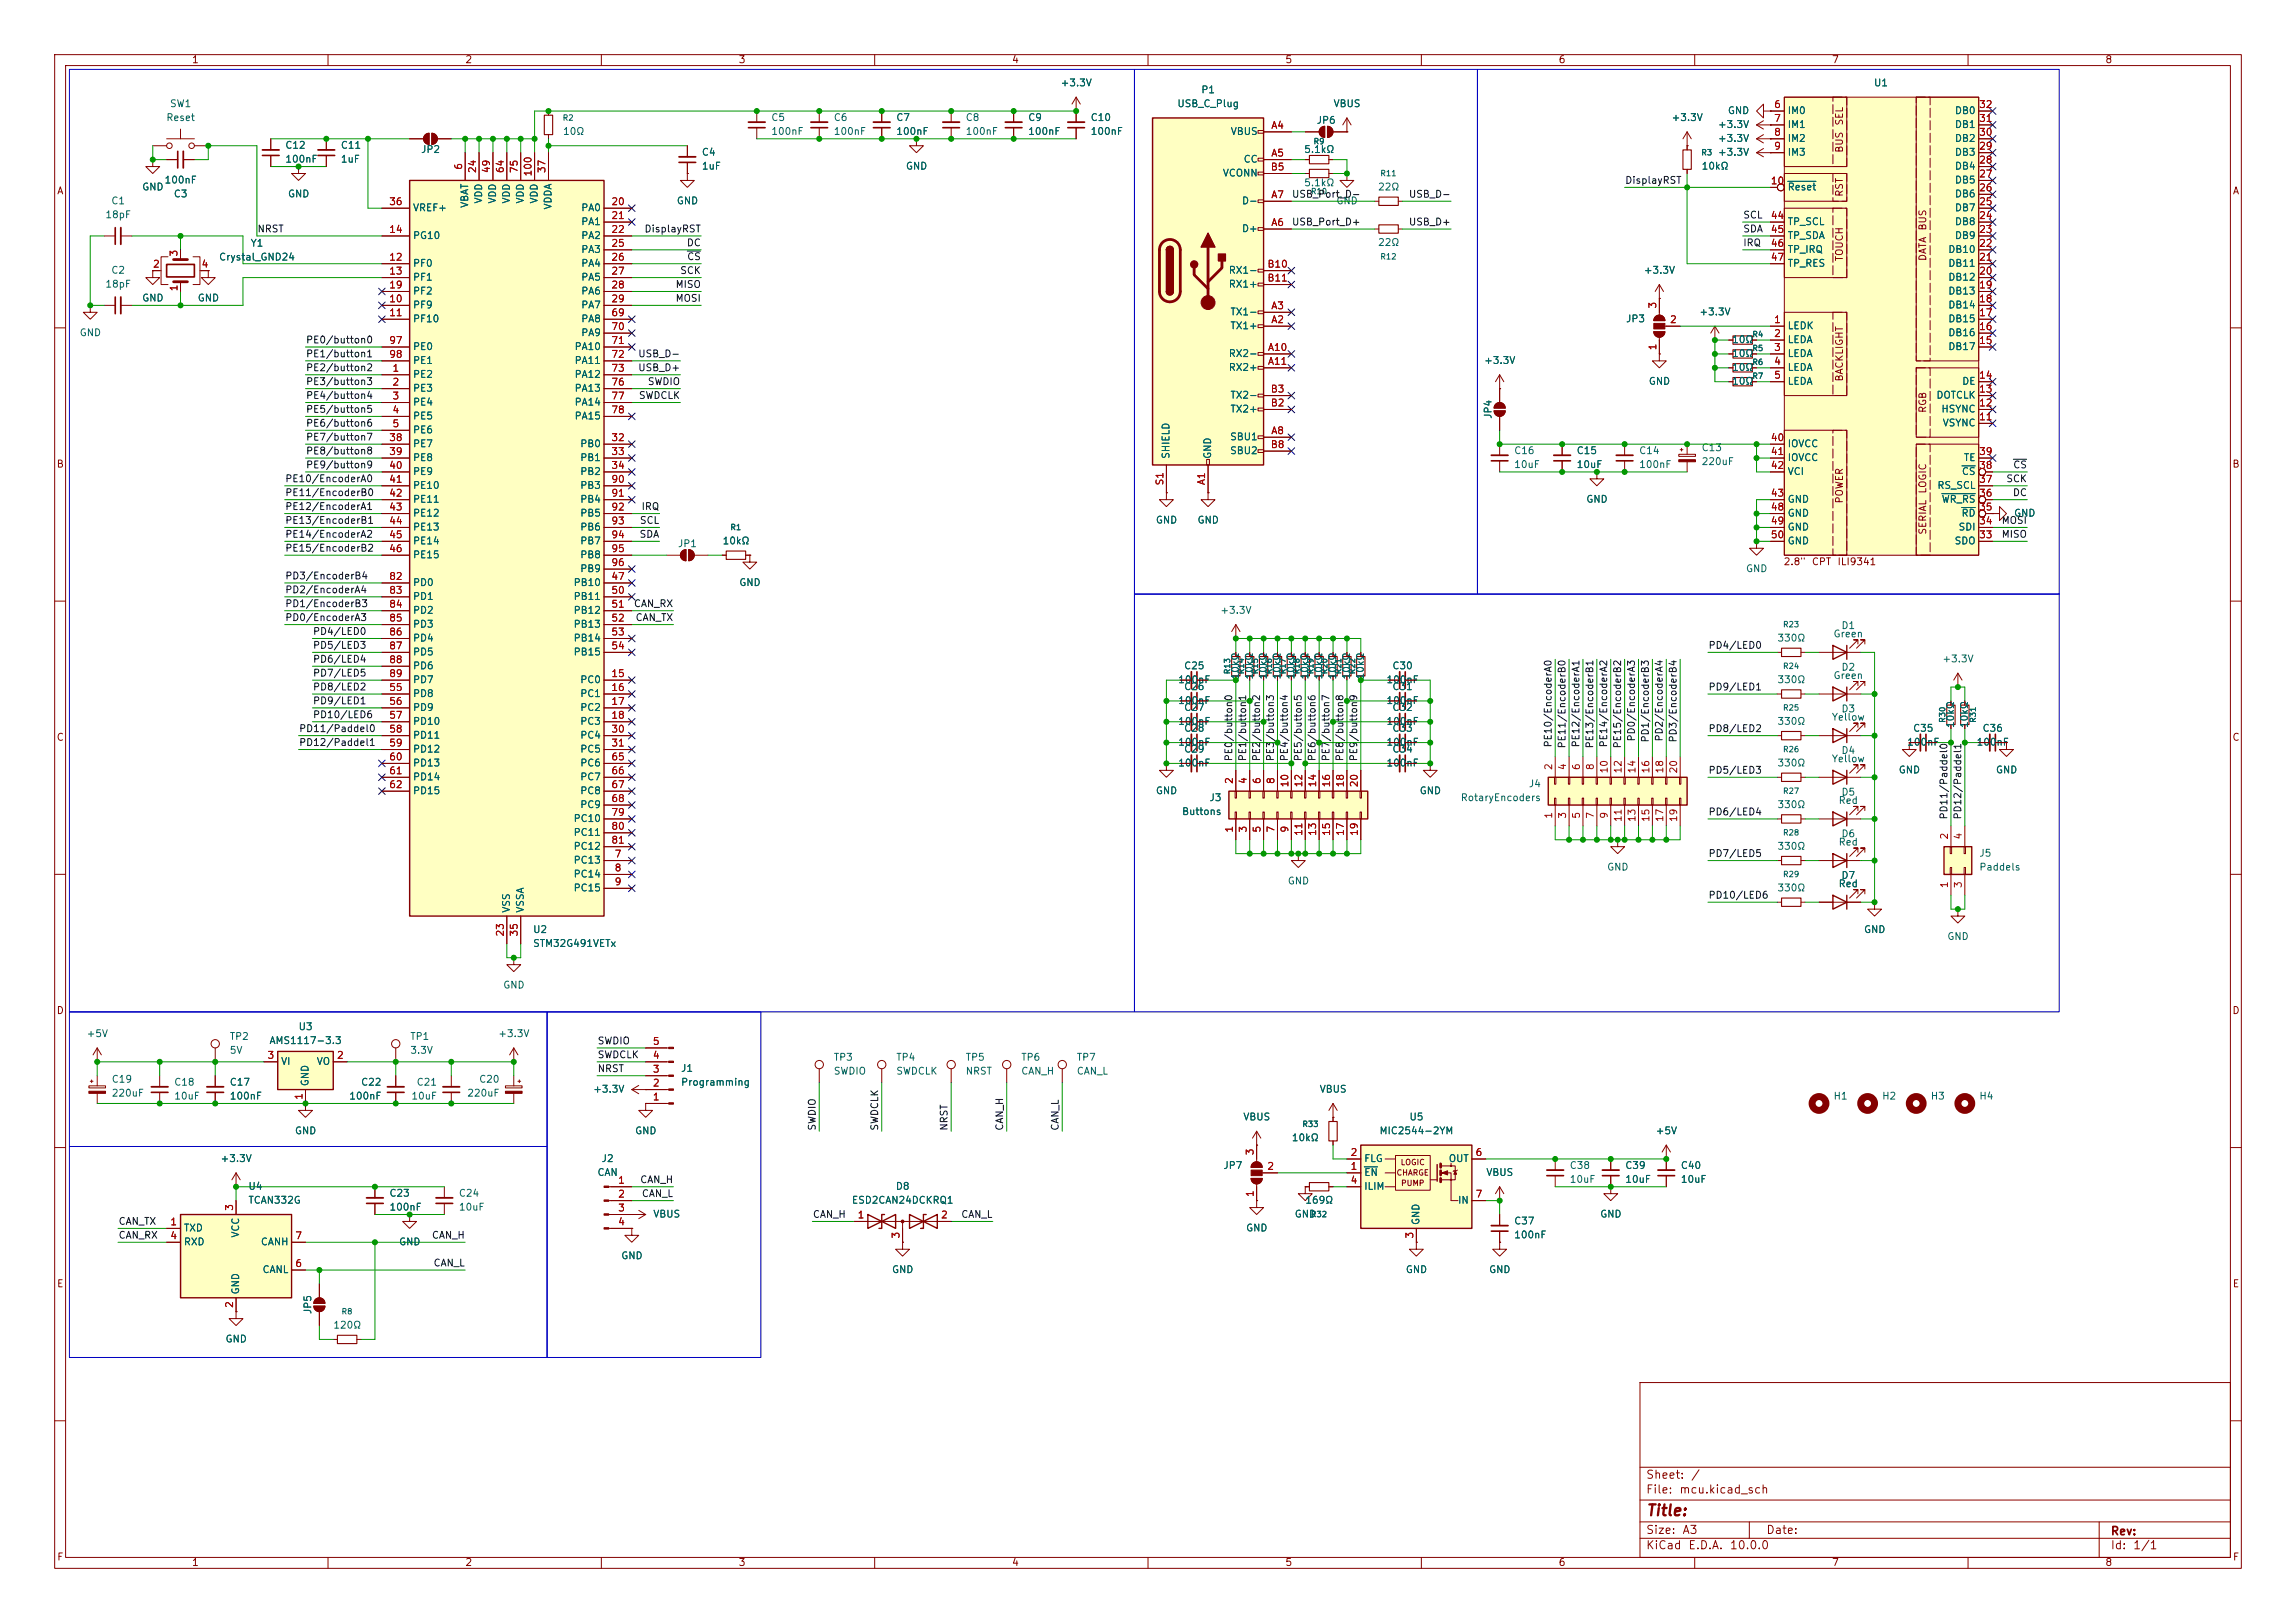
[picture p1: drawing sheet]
<svg xmlns="http://www.w3.org/2000/svg" width="420mm" height="297mm" viewBox="0 0 420 297" stroke-linecap="round" stroke-linejoin="round" font-family="sans-serif">
<defs><g id="words">
<text font-size="2" fill="#840000" x="301" y="277.9">Title:</text>
<g font-size="1.5" fill="#840000">
<text x="301" y="273.7">File:</text>
<text x="301" y="271">Sheet:</text>
<text x="307.1" y="273.7">mcu.kicad_sch</text>
<text x="309.2" y="271">/</text>
<text x="301" y="281.1">Size:</text>
<text x="307.6" y="281.1">A3</text>
<text x="323" y="281.1">Date:</text>
<text x="386" y="281.3">Rev:</text>
<text x="301" y="283.9">KiCad</text>
<text x="308.7" y="283.9">E.D.A.</text>
<text x="316.3" y="283.9">10.0.0</text>
<text x="386" y="283.9">Id:</text>
<text x="390.1" y="283.9">1/1</text>
</g>
<g font-size="1.3" fill="#840000">
<text x="35" y="11.9">1</text>
<text x="85" y="11.9">2</text>
<text x="135" y="11.9">3</text>
<text x="185" y="11.9">4</text>
<text x="235" y="11.9">5</text>
<text x="285" y="11.9">6</text>
<text x="335" y="11.9">7</text>
<text x="385" y="11.9">8</text>
<text x="337.4" y="23.1" transform="rotate(-90 337.4 23.1)">SEL</text>
<text x="337.4" y="28.1" transform="rotate(-90 337.4 28.1)">BUS</text>
<text x="10.3" y="35.9">A</text>
<text x="408.3" y="35.9">A</text>
<text x="337.4" y="36.1" transform="rotate(-90 337.4 36.1)">RST</text>
<text x="337.4" y="47.9" transform="rotate(-90 337.4 47.9)">TOUCH</text>
<text x="352.7" y="47.9" transform="rotate(-90 352.7 47.9)">DATA</text>
<text x="352.7" y="42.3" transform="rotate(-90 352.7 42.3)">BUS</text>
<text x="337.4" y="69.9" transform="rotate(-90 337.4 69.9)">BACKLIGHT</text>
<text x="352.7" y="75.7" transform="rotate(-90 352.7 75.7)">RGB</text>
<text x="10.3" y="85.9">B</text>
<text x="408.2" y="85.9">B</text>
<text x="337.4" y="92.2" transform="rotate(-90 337.4 92.2)">POWER</text>
<text x="352.7" y="90.4" transform="rotate(-90 352.7 90.4)">LOGIC</text>
<text x="352.7" y="98" transform="rotate(-90 352.7 98)">SERIAL</text>
<text x="326.2" y="103.7">2.8&quot;</text>
<text x="331.3" y="103.7">CPT</text>
<text x="336" y="103.7">ILI9341</text>
<text x="10.3" y="135.9">C</text>
<text x="408.2" y="135.9">C</text>
<text x="10.3" y="185.9">D</text>
<text x="408.2" y="185.9">D</text>
<text x="10.3" y="235.9">E</text>
<text x="408.3" y="235.9">E</text>
<text x="10.3" y="285.9">F</text>
<text x="35" y="286.9">1</text>
<text x="85" y="286.9">2</text>
<text x="135" y="286.9">3</text>
<text x="185" y="286.9">4</text>
<text x="235" y="286.9">5</text>
<text x="285" y="286.9">6</text>
<text x="335" y="286.9">7</text>
<text x="385" y="286.9">8</text>
<text x="408.3" y="285.9">F</text>
</g>
<g font-size="1.3" fill="#006464">
<text x="193.9" y="16.1">+3.3V</text>
<text x="219.6" y="17.4">P1</text>
<text x="342.7" y="16.1">U1</text>
<text x="30.3" y="22.5">Reset</text>
<text x="31" y="19.9">SW1</text>
<text x="141" y="22.4">C5</text>
<text x="152.4" y="22.4">C6</text>
<text x="163.8" y="22.4">C7</text>
<text x="176.5" y="22.4">C8</text>
<text x="188" y="22.4">C9</text>
<text x="199.4" y="22.4">C10</text>
<text x="215.3" y="19.9">USB_C_Plug</text>
<text x="240.7" y="23">JP6</text>
<text x="243.8" y="19.9">VBUS</text>
<text x="305.7" y="22.5">+3.3V</text>
<text x="314.1" y="23.7">+3.3V</text>
<text x="316" y="21.2">GND</text>
<text x="326.9" y="21.2">IM0</text>
<text x="326.9" y="23.7">IM1</text>
<text x="357.5" y="23.7">DB1</text>
<text x="357.5" y="21.2">DB0</text>
<text x="52.1" y="27.5">C12</text>
<text x="62.2" y="27.5">C11</text>
<text x="76.9" y="28.3">JP2</text>
<text x="102.9" y="25">10Ω</text>
<text x="128.3" y="28.8">C4</text>
<text x="141" y="25">100nF</text>
<text x="152.4" y="25">100nF</text>
<text x="163.8" y="25">100nF</text>
<text x="176.5" y="25">100nF</text>
<text x="188" y="25">100nF</text>
<text x="199.4" y="25">100nF</text>
<text x="225" y="25">VBUS</text>
<text x="238.4" y="28.3">5.1kΩ</text>
<text x="314.1" y="26.3">+3.3V</text>
<text x="314.1" y="28.8">+3.3V</text>
<text x="326.9" y="26.3">IM2</text>
<text x="326.9" y="28.8">IM3</text>
<text x="357.5" y="28.8">DB3</text>
<text x="357.5" y="26.3">DB2</text>
<text x="25.9" y="35.2">GND</text>
<text x="30" y="33.9">100nF</text>
<text x="52.1" y="30.1">100nF</text>
<text x="62.2" y="30.1">1uF</text>
<text x="128.3" y="31.3">1uF</text>
<text x="165.6" y="31.3">GND</text>
<text x="223.6" y="32.6">VCONN</text>
<text x="227.4" y="30.1">CC</text>
<text x="238.4" y="34.4">5.1kΩ</text>
<text x="252" y="35.2">22Ω</text>
<text x="311.2" y="31.3">10kΩ</text>
<text x="326.9" y="35.2">Reset</text>
<text x="357.5" y="33.9">DB5</text>
<text x="357.5" y="31.3">DB4</text>
<text x="19.2" y="40.2">18pF</text>
<text x="20.3" y="37.7">C1</text>
<text x="31.7" y="36.4">C3</text>
<text x="52.6" y="36.4">GND</text>
<text x="75.4" y="39">VREF+</text>
<text x="86" y="38.1" transform="rotate(-90 86 38.1)">VBAT</text>
<text x="88.5" y="37.4" transform="rotate(-90 88.5 37.4)">VDD</text>
<text x="91" y="37.4" transform="rotate(-90 91 37.4)">VDD</text>
<text x="93.6" y="37.4" transform="rotate(-90 93.6 37.4)">VDD</text>
<text x="96.1" y="37.4" transform="rotate(-90 96.1 37.4)">VDD</text>
<text x="98.7" y="37.4" transform="rotate(-90 98.7 37.4)">VDD</text>
<text x="101.2" y="38.4" transform="rotate(-90 101.2 38.4)">VDDA</text>
<text x="106.2" y="39">PA0</text>
<text x="106.2" y="41.5">PA1</text>
<text x="123.7" y="37.7">GND</text>
<text x="227.1" y="37.7">D-</text>
<text x="244.3" y="37.7">GND</text>
<text x="326.9" y="41.5">TP_SCL</text>
<text x="357.5" y="41.5">DB8</text>
<text x="357.5" y="39">DB7</text>
<text x="357.5" y="36.4">DB6</text>
<text x="40" y="48">Crystal_GND24</text>
<text x="45.7" y="45.4">Y1</text>
<text x="75.4" y="44">PG10</text>
<text x="106.2" y="44">PA2</text>
<text x="106.2" y="46.6">PA3</text>
<text x="227.1" y="42.8">D+</text>
<text x="252" y="45.3">22Ω</text>
<text x="326.9" y="44">TP_SDA</text>
<text x="326.9" y="46.6">TP_IRQ</text>
<text x="356.3" y="46.6">DB10</text>
<text x="357.5" y="44">DB9</text>
<text x="19.2" y="52.9">18pF</text>
<text x="20.3" y="50.4">C2</text>
<text x="75.4" y="49.1">PF0</text>
<text x="75.4" y="51.7">PF1</text>
<text x="106.2" y="49.1">PA4</text>
<text x="106.2" y="51.7">PA5</text>
<text x="224.7" y="50.4">RX1-</text>
<text x="224.7" y="52.9">RX1+</text>
<text x="300.6" y="50.4">+3.3V</text>
<text x="326.9" y="49.1">TP_RES</text>
<text x="356.3" y="51.7">DB12</text>
<text x="356.3" y="49.1">DB11</text>
<text x="25.9" y="55.5">GND</text>
<text x="36.1" y="55.5">GND</text>
<text x="75.4" y="56.7">PF9</text>
<text x="75.4" y="59.3">PF10</text>
<text x="75.4" y="54.2">PF2</text>
<text x="106.2" y="54.2">PA6</text>
<text x="106.2" y="56.7">PA7</text>
<text x="106.2" y="59.3">PA8</text>
<text x="225" y="58">TX1-</text>
<text x="297.3" y="59.3">JP3</text>
<text x="310.7" y="58">+3.3V</text>
<text x="356.3" y="59.3">DB15</text>
<text x="356.3" y="56.7">DB14</text>
<text x="356.3" y="54.2">DB13</text>
<text x="14.5" y="61.8">GND</text>
<text x="75.4" y="64.4">PE0</text>
<text x="105" y="64.4">PA10</text>
<text x="106.2" y="61.8">PA9</text>
<text x="224.7" y="65.6">RX2-</text>
<text x="225" y="60.6">TX1+</text>
<text x="316.7" y="65.6">10Ω</text>
<text x="316.7" y="63.1">10Ω</text>
<text x="326.9" y="60.6">LEDK</text>
<text x="326.9" y="63.1">LEDA</text>
<text x="326.9" y="65.6">LEDA</text>
<text x="356.3" y="64.4">DB17</text>
<text x="356.3" y="61.8">DB16</text>
<text x="75.4" y="69.4">PE2</text>
<text x="75.4" y="72">PE3</text>
<text x="75.4" y="66.9">PE1</text>
<text x="105" y="66.9">PA11</text>
<text x="105" y="69.4">PA12</text>
<text x="105" y="72">PA13</text>
<text x="224.7" y="68.2">RX2+</text>
<text x="271.4" y="66.9">+3.3V</text>
<text x="301.5" y="70.7">GND</text>
<text x="316.7" y="70.7">10Ω</text>
<text x="316.7" y="68.2">10Ω</text>
<text x="326.9" y="68.2">LEDA</text>
<text x="326.9" y="70.7">LEDA</text>
<text x="358.8" y="70.7">DE</text>
<text x="75.4" y="74.5">PE4</text>
<text x="75.4" y="77.1">PE5</text>
<text x="105" y="74.5">PA14</text>
<text x="105" y="77.1">PA15</text>
<text x="225" y="75.8">TX2+</text>
<text x="225" y="73.3">TX2-</text>
<text x="273.2" y="76.8" transform="rotate(-90 273.2 76.8)">JP4</text>
<text x="354.1" y="73.3">DOTCLK</text>
<text x="355" y="75.8">HSYNC</text>
<text x="75.4" y="79.6">PE6</text>
<text x="75.4" y="82.1">PE7</text>
<text x="106" y="82.1">PB0</text>
<text x="224.9" y="80.9">SBU1</text>
<text x="224.9" y="83.4">SBU2</text>
<text x="276.9" y="83.4">C16</text>
<text x="288.3" y="83.4">C15</text>
<text x="299.7" y="83.4">C14</text>
<text x="311.2" y="82.9">C13</text>
<text x="326.9" y="82.1">IOVCC</text>
<text x="355.3" y="78.3">VSYNC</text>
<text x="75.4" y="84.7">PE8</text>
<text x="75.4" y="87.2">PE9</text>
<text x="75.4" y="89.8">PE10</text>
<text x="106" y="84.7">PB1</text>
<text x="106" y="87.2">PB2</text>
<text x="106" y="89.8">PB3</text>
<text x="214.2" y="84.1" transform="rotate(-90 214.2 84.1)">SHIELD</text>
<text x="221.8" y="84.1" transform="rotate(-90 221.8 84.1)">GND</text>
<text x="276.9" y="85.9">10uF</text>
<text x="288.3" y="85.9">10uF</text>
<text x="299.7" y="85.9">100nF</text>
<text x="311.2" y="85.4">220uF</text>
<text x="326.9" y="84.7">IOVCC</text>
<text x="326.9" y="87.2">VCI</text>
<text x="354.3" y="89.8">RS_SCL</text>
<text x="358.8" y="87.2">CS</text>
<text x="359.1" y="84.7">TE</text>
<text x="75.4" y="92.3">PE11</text>
<text x="75.4" y="94.8">PE12</text>
<text x="106" y="92.3">PB4</text>
<text x="106" y="94.8">PB5</text>
<text x="290.1" y="92.3">GND</text>
<text x="326.9" y="92.3">GND</text>
<text x="326.9" y="94.8">GND</text>
<text x="355.1" y="92.3">WR_RS</text>
<text x="358.7" y="94.8">RD</text>
<text x="368.3" y="94.8">GND</text>
<text x="75.4" y="97.4">PE13</text>
<text x="75.4" y="99.9">PE14</text>
<text x="106" y="97.4">PB6</text>
<text x="106" y="99.9">PB7</text>
<text x="123.9" y="100.4">JP1</text>
<text x="132.1" y="99.9">10kΩ</text>
<text x="211.3" y="96.1">GND</text>
<text x="218.9" y="96.1">GND</text>
<text x="326.9" y="97.4">GND</text>
<text x="326.9" y="99.9">GND</text>
<text x="357.4" y="99.9">SDO</text>
<text x="358.2" y="97.4">SDI</text>
<text x="75.4" y="102.5">PE15</text>
<text x="75.4" y="107.5">PD0</text>
<text x="104.8" y="107.5">PB10</text>
<text x="106" y="102.5">PB8</text>
<text x="106" y="105">PB9</text>
<text x="135.1" y="107.5">GND</text>
<text x="319.3" y="105">GND</text>
<text x="75.4" y="110.1">PD1</text>
<text x="75.4" y="112.6">PD2</text>
<text x="104.8" y="110.1">PB11</text>
<text x="104.8" y="112.6">PB12</text>
<text x="223.1" y="112.6">+3.3V</text>
<text x="75.4" y="115.2">PD3</text>
<text x="75.4" y="117.7">PD4</text>
<text x="104.8" y="115.2">PB13</text>
<text x="104.8" y="117.7">PB14</text>
<text x="325" y="117.7">330Ω</text>
<text x="335.3" y="116.9">Green</text>
<text x="336.7" y="115.4">D1</text>
<text x="75.4" y="120.2">PD5</text>
<text x="75.4" y="122.8">PD6</text>
<text x="75.4" y="125.3">PD7</text>
<text x="104.8" y="120.2">PB15</text>
<text x="106" y="125.3">PC0</text>
<text x="215.4" y="125.3">100nF</text>
<text x="216.5" y="122.8">C25</text>
<text x="226.9" y="124.5" transform="rotate(-90 226.9 124.5)">10kΩ</text>
<text x="229.5" y="124.5" transform="rotate(-90 229.5 124.5)">10kΩ</text>
<text x="232" y="124.5" transform="rotate(-90 232 124.5)">10kΩ</text>
<text x="234.5" y="124.5" transform="rotate(-90 234.5 124.5)">10kΩ</text>
<text x="237.1" y="124.5" transform="rotate(-90 237.1 124.5)">10kΩ</text>
<text x="239.6" y="124.5" transform="rotate(-90 239.6 124.5)">10kΩ</text>
<text x="242.2" y="124.5" transform="rotate(-90 242.2 124.5)">10kΩ</text>
<text x="244.7" y="124.5" transform="rotate(-90 244.7 124.5)">10kΩ</text>
<text x="247.2" y="124.5" transform="rotate(-90 247.2 124.5)">10kΩ</text>
<text x="249.8" y="124.5" transform="rotate(-90 249.8 124.5)">10kΩ</text>
<text x="253.5" y="125.3">100nF</text>
<text x="254.6" y="122.8">C30</text>
<text x="325" y="125.3">330Ω</text>
<text x="335.3" y="124.6">Green</text>
<text x="336.7" y="123">D2</text>
<text x="355.2" y="121.5">+3.3V</text>
<text x="75.4" y="127.9">PD8</text>
<text x="75.4" y="130.4">PD9</text>
<text x="106" y="127.9">PC1</text>
<text x="106" y="130.4">PC2</text>
<text x="215.4" y="129.1">100nF</text>
<text x="216.5" y="130.4">C27</text>
<text x="216.5" y="126.6">C26</text>
<text x="253.5" y="129.1">100nF</text>
<text x="254.6" y="126.6">C31</text>
<text x="254.6" y="130.4">C32</text>
<text x="336.7" y="130.7">D3</text>
<text x="75.4" y="132.9">PD10</text>
<text x="75.4" y="135.5">PD11</text>
<text x="106" y="132.9">PC3</text>
<text x="106" y="135.5">PC4</text>
<text x="215.4" y="132.9">100nF</text>
<text x="215.4" y="136.8">100nF</text>
<text x="216.5" y="134.2">C28</text>
<text x="253.5" y="136.8">100nF</text>
<text x="253.5" y="132.9">100nF</text>
<text x="254.6" y="134.2">C33</text>
<text x="325" y="132.9">330Ω</text>
<text x="335" y="132.2">Yellow</text>
<text x="348.8" y="136.8">100nF</text>
<text x="349.8" y="134.2">C35</text>
<text x="357.7" y="133.3" transform="rotate(-90 357.7 133.3)">10kΩ</text>
<text x="360.3" y="133.3" transform="rotate(-90 360.3 133.3)">10kΩ</text>
<text x="361.5" y="136.8">100nF</text>
<text x="362.5" y="134.2">C36</text>
<text x="75.4" y="138">PD12</text>
<text x="75.4" y="140.6">PD13</text>
<text x="75.4" y="143.1">PD14</text>
<text x="106" y="138">PC5</text>
<text x="106" y="140.6">PC6</text>
<text x="106" y="143.1">PC7</text>
<text x="215.4" y="140.6">100nF</text>
<text x="216.5" y="138">C29</text>
<text x="253.5" y="140.6">100nF</text>
<text x="254.6" y="138">C34</text>
<text x="325" y="140.6">330Ω</text>
<text x="335" y="139.8">Yellow</text>
<text x="336.7" y="138.3">D4</text>
<text x="347.2" y="141.8">GND</text>
<text x="365" y="141.8">GND</text>
<text x="75.4" y="145.6">PD15</text>
<text x="106" y="145.6">PC8</text>
<text x="106" y="148.2">PC9</text>
<text x="211.3" y="145.6">GND</text>
<text x="216.1" y="149.5">Buttons</text>
<text x="221.1" y="146.9">J3</text>
<text x="259.6" y="145.6">GND</text>
<text x="267.1" y="146.9">RotaryEncoders</text>
<text x="279.5" y="144.4">J4</text>
<text x="325" y="148.2">330Ω</text>
<text x="336.2" y="147.4">Red</text>
<text x="336.7" y="145.9">D5</text>
<text x="104.8" y="150.7">PC10</text>
<text x="104.8" y="153.3">PC11</text>
<text x="104.8" y="155.8">PC12</text>
<text x="325" y="155.8">330Ω</text>
<text x="336.2" y="155">Red</text>
<text x="336.7" y="153.5">D6</text>
<text x="104.8" y="158.3">PC13</text>
<text x="104.8" y="160.9">PC14</text>
<text x="293.9" y="159.6">GND</text>
<text x="336.7" y="161.1">D7</text>
<text x="362" y="157.1">J5</text>
<text x="362" y="159.6">Paddels</text>
<text x="93.6" y="167.1" transform="rotate(-90 93.6 167.1)">VSS</text>
<text x="96.1" y="167.1" transform="rotate(-90 96.1 167.1)">VSSA</text>
<text x="104.8" y="163.4">PC15</text>
<text x="235.5" y="162.2">GND</text>
<text x="325" y="163.4">330Ω</text>
<text x="336.2" y="162.7">Red</text>
<text x="97.4" y="173.6">STM32G491VETx</text>
<text x="97.4" y="171">U2</text>
<text x="340.9" y="171">GND</text>
<text x="356.1" y="172.3">GND</text>
<text x="91.9" y="181.2">GND</text>
<text x="15.7" y="190.1">+5V</text>
<text x="41.9" y="190.6">TP2</text>
<text x="49.2" y="191.4">AMS1117-3.3</text>
<text x="54.5" y="188.8">U3</text>
<text x="74.9" y="190.6">TP1</text>
<text x="91" y="190.1">+3.3V</text>
<text x="41.9" y="193.1">5V</text>
<text x="51.3" y="195.2">VI</text>
<text x="57.8" y="195.2">VO</text>
<text x="74.9" y="193.1">3.3V</text>
<text x="124.5" y="196.4">J1</text>
<text x="152.4" y="194.4">TP3</text>
<text x="152.4" y="197">SWDIO</text>
<text x="163.8" y="194.4">TP4</text>
<text x="163.8" y="197">SWDCLK</text>
<text x="176.5" y="194.4">TP5</text>
<text x="176.5" y="197">NRST</text>
<text x="186.7" y="194.4">TP6</text>
<text x="186.7" y="197">CAN_H</text>
<text x="196.9" y="194.4">TP7</text>
<text x="196.9" y="197">CAN_L</text>
<text x="20.3" y="201">220uF</text>
<text x="20.3" y="198.4">C19</text>
<text x="31.8" y="199">C18</text>
<text x="31.8" y="201.5">10uF</text>
<text x="41.9" y="201.5">100nF</text>
<text x="41.9" y="199">C17</text>
<text x="56.7" y="198.9" transform="rotate(-90 56.7 198.9)">GND</text>
<text x="63.8" y="201.5">100nF</text>
<text x="65.9" y="199">C22</text>
<text x="75.1" y="201.5">10uF</text>
<text x="76.1" y="199">C21</text>
<text x="85.4" y="201">220uF</text>
<text x="87.5" y="198.4">C20</text>
<text x="108.4" y="200.3">+3.3V</text>
<text x="124.5" y="199">Programming</text>
<text x="241.3" y="200.3">VBUS</text>
<text x="335.3" y="201.5">H1</text>
<text x="344.2" y="201.5">H2</text>
<text x="353.1" y="201.5">H3</text>
<text x="362" y="201.5">H4</text>
<text x="53.8" y="207.9">GND</text>
<text x="116.1" y="207.9">GND</text>
<text x="227.3" y="205.3">VBUS</text>
<text x="236.2" y="209.1">10kΩ</text>
<text x="252.2" y="207.9">MIC2544-2YM</text>
<text x="257.7" y="205.3">U5</text>
<text x="302.8" y="207.9">+5V</text>
<text x="40.2" y="213">+3.3V</text>
<text x="109.2" y="215.5">CAN</text>
<text x="109.9" y="213">J2</text>
<text x="223.7" y="214.2">JP7</text>
<text x="249.4" y="215.5">EN</text>
<text x="249.4" y="213">FLG</text>
<text x="264.9" y="213">OUT</text>
<text x="271.8" y="215.5">VBUS</text>
<text x="287" y="214.2">C38</text>
<text x="297.2" y="214.2">C39</text>
<text x="307.3" y="214.2">C40</text>
<text x="45.3" y="218">U4</text>
<text x="45.3" y="220.6">TCAN332G</text>
<text x="71.1" y="221.8">100nF</text>
<text x="71.1" y="219.3">C23</text>
<text x="83.8" y="219.3">C24</text>
<text x="83.8" y="221.8">10uF</text>
<text x="155.7" y="220.6">ESD2CAN24DCKRQ1</text>
<text x="163.8" y="218">D8</text>
<text x="238.7" y="220.6">169Ω</text>
<text x="249.4" y="218">ILIM</text>
<text x="266.6" y="220.6">IN</text>
<text x="287" y="216.8">10uF</text>
<text x="297.2" y="216.8">10uF</text>
<text x="307.3" y="216.8">10uF</text>
<text x="33.5" y="225.7">TXD</text>
<text x="44" y="226.6" transform="rotate(-90 44 226.6)">VCC</text>
<text x="119.4" y="223.1">VBUS</text>
<text x="227.8" y="225.7">GND</text>
<text x="236.7" y="223.1">GND</text>
<text x="259.9" y="224.3" transform="rotate(-90 259.9 224.3)">GND</text>
<text x="276.9" y="226.9">100nF</text>
<text x="276.9" y="224.4">C37</text>
<text x="292.6" y="223.1">GND</text>
<text x="33.5" y="228.2">RXD</text>
<text x="47.6" y="228.2">CANH</text>
<text x="47.9" y="233.3">CANL</text>
<text x="72.9" y="228.2">GND</text>
<text x="113.5" y="230.7">GND</text>
<text x="163.1" y="233.3">GND</text>
<text x="257" y="233.3">GND</text>
<text x="272.3" y="233.3">GND</text>
<text x="44" y="237" transform="rotate(-90 44 237)">GND</text>
<text x="41.1" y="246">GND</text>
<text x="57.3" y="240.6" transform="rotate(-90 57.3 240.6)">JP5</text>
<text x="60.9" y="243.4">120Ω</text>
</g>
<g font-size="1.3" fill="#a90000">
<text x="232.4" y="23.9">A4</text>
<text x="324.4" y="20.1">6</text>
<text x="324.4" y="22.6">7</text>
<text x="361.9" y="22.6">31</text>
<text x="361.9" y="20.1">32</text>
<text x="232.4" y="29">A5</text>
<text x="324.4" y="25.1">8</text>
<text x="324.4" y="27.7">9</text>
<text x="361.9" y="27.7">29</text>
<text x="361.9" y="25.1">30</text>
<text x="84.8" y="31.2" transform="rotate(-90 84.8 31.2)">6</text>
<text x="87.4" y="31.8" transform="rotate(-90 87.4 31.8)">24</text>
<text x="89.9" y="31.8" transform="rotate(-90 89.9 31.8)">49</text>
<text x="92.5" y="31.8" transform="rotate(-90 92.5 31.8)">64</text>
<text x="95" y="31.8" transform="rotate(-90 95 31.8)">75</text>
<text x="97.5" y="32.4" transform="rotate(-90 97.5 32.4)">100</text>
<text x="100.1" y="31.8" transform="rotate(-90 100.1 31.8)">37</text>
<text x="232.3" y="31.5">B5</text>
<text x="323.8" y="34">10</text>
<text x="361.9" y="35.3">26</text>
<text x="361.9" y="32.8">27</text>
<text x="361.9" y="30.2">28</text>
<text x="71.1" y="37.8">36</text>
<text x="111.7" y="37.8">20</text>
<text x="111.7" y="40.4">21</text>
<text x="232.4" y="41.7">A6</text>
<text x="232.4" y="36.6">A7</text>
<text x="323.8" y="40.4">44</text>
<text x="361.9" y="40.4">24</text>
<text x="361.9" y="37.8">25</text>
<text x="32.8" y="47.1" transform="rotate(-90 32.8 47.1)">3</text>
<text x="71.1" y="42.9">14</text>
<text x="111.7" y="42.9">22</text>
<text x="111.7" y="45.5">25</text>
<text x="323.8" y="42.9">45</text>
<text x="323.8" y="45.5">46</text>
<text x="361.9" y="45.5">22</text>
<text x="361.9" y="42.9">23</text>
<text x="27.9" y="49.3">2</text>
<text x="32.8" y="53.4" transform="rotate(-90 32.8 53.4)">1</text>
<text x="36.8" y="49.3">4</text>
<text x="71.1" y="48">12</text>
<text x="71.1" y="50.5">13</text>
<text x="71.1" y="53.1">19</text>
<text x="111.7" y="48">26</text>
<text x="111.7" y="50.5">27</text>
<text x="111.7" y="53.1">28</text>
<text x="231.7" y="49.3">B10</text>
<text x="231.7" y="51.8">B11</text>
<text x="323.8" y="48">47</text>
<text x="361.9" y="53.1">19</text>
<text x="361.9" y="50.5">20</text>
<text x="361.9" y="48">21</text>
<text x="71.1" y="55.6">10</text>
<text x="71.1" y="58.2">11</text>
<text x="111.7" y="55.6">29</text>
<text x="111.7" y="58.2">69</text>
<text x="232.4" y="59.4">A2</text>
<text x="232.4" y="56.9">A3</text>
<text x="303.3" y="56.6" transform="rotate(-90 303.3 56.6)">3</text>
<text x="305.4" y="59.4">2</text>
<text x="324.4" y="59.4">1</text>
<text x="361.9" y="58.2">17</text>
<text x="361.9" y="55.6">18</text>
<text x="71.1" y="63.2">97</text>
<text x="71.1" y="65.8">98</text>
<text x="111.7" y="60.7">70</text>
<text x="111.7" y="63.2">71</text>
<text x="111.7" y="65.8">72</text>
<text x="231.8" y="64.5">A10</text>
<text x="303.3" y="64.2" transform="rotate(-90 303.3 64.2)">1</text>
<text x="324.4" y="62">2</text>
<text x="324.4" y="64.5">3</text>
<text x="361.9" y="63.2">15</text>
<text x="361.9" y="60.7">16</text>
<text x="71.7" y="68.3">1</text>
<text x="71.7" y="70.9">2</text>
<text x="111.7" y="68.3">73</text>
<text x="111.7" y="70.9">76</text>
<text x="231.8" y="67.1">A11</text>
<text x="324.4" y="67.1">4</text>
<text x="324.4" y="69.6">5</text>
<text x="361.9" y="69.6">14</text>
<text x="71.7" y="73.4">3</text>
<text x="71.7" y="75.9">4</text>
<text x="111.7" y="73.4">77</text>
<text x="111.7" y="75.9">78</text>
<text x="232.3" y="74.7">B2</text>
<text x="232.3" y="72.1">B3</text>
<text x="361.9" y="77.2">11</text>
<text x="361.9" y="74.7">12</text>
<text x="361.9" y="72.1">13</text>
<text x="71.1" y="81">38</text>
<text x="71.1" y="83.6">39</text>
<text x="71.7" y="78.5">5</text>
<text x="111.7" y="81">32</text>
<text x="111.7" y="83.6">33</text>
<text x="232.3" y="82.3">B8</text>
<text x="232.4" y="79.8">A8</text>
<text x="323.8" y="81">40</text>
<text x="323.8" y="83.6">41</text>
<text x="361.9" y="83.6">39</text>
<text x="71.1" y="86.1">40</text>
<text x="71.1" y="88.6">41</text>
<text x="111.7" y="86.1">34</text>
<text x="111.7" y="88.6">90</text>
<text x="213.1" y="88.9" transform="rotate(-90 213.1 88.9)">S1</text>
<text x="220.7" y="88.9" transform="rotate(-90 220.7 88.9)">A1</text>
<text x="323.8" y="86.1">42</text>
<text x="361.9" y="88.6">37</text>
<text x="361.9" y="86.1">38</text>
<text x="71.1" y="91.2">42</text>
<text x="71.1" y="93.7">43</text>
<text x="111.7" y="91.2">91</text>
<text x="111.7" y="93.7">92</text>
<text x="323.8" y="91.2">43</text>
<text x="323.8" y="93.7">48</text>
<text x="361.9" y="93.7">35</text>
<text x="361.9" y="91.2">36</text>
<text x="71.1" y="96.3">44</text>
<text x="71.1" y="98.8">45</text>
<text x="71.1" y="101.3">46</text>
<text x="111.7" y="96.3">93</text>
<text x="111.7" y="98.8">94</text>
<text x="111.7" y="101.3">95</text>
<text x="323.8" y="96.3">49</text>
<text x="323.8" y="98.8">50</text>
<text x="361.9" y="98.8">33</text>
<text x="361.9" y="96.3">34</text>
<text x="71.1" y="106.4">82</text>
<text x="111.7" y="106.4">47</text>
<text x="111.7" y="103.9">96</text>
<text x="71.1" y="109">83</text>
<text x="71.1" y="111.5">84</text>
<text x="111.7" y="109">50</text>
<text x="111.7" y="111.5">51</text>
<text x="71.1" y="114">85</text>
<text x="71.1" y="116.6">86</text>
<text x="71.1" y="119.1">87</text>
<text x="111.7" y="114">52</text>
<text x="111.7" y="116.6">53</text>
<text x="111.7" y="119.1">54</text>
<text x="71.1" y="121.7">88</text>
<text x="71.1" y="124.2">89</text>
<text x="111.7" y="124.2">15</text>
<text x="71.1" y="126.7">55</text>
<text x="71.1" y="129.3">56</text>
<text x="71.1" y="131.8">57</text>
<text x="111.7" y="126.7">16</text>
<text x="111.7" y="129.3">17</text>
<text x="111.7" y="131.8">18</text>
<text x="71.1" y="134.4">58</text>
<text x="71.1" y="136.9">59</text>
<text x="111.7" y="134.4">30</text>
<text x="111.7" y="136.9">31</text>
<text x="71.1" y="139.4">60</text>
<text x="71.1" y="142">61</text>
<text x="111.7" y="139.4">65</text>
<text x="111.7" y="142">66</text>
<text x="225.8" y="143.6" transform="rotate(-90 225.8 143.6)">2</text>
<text x="228.3" y="143.6" transform="rotate(-90 228.3 143.6)">4</text>
<text x="230.9" y="143.6" transform="rotate(-90 230.9 143.6)">6</text>
<text x="233.4" y="143.6" transform="rotate(-90 233.4 143.6)">8</text>
<text x="284.2" y="141" transform="rotate(-90 284.2 141)">2</text>
<text x="286.8" y="141" transform="rotate(-90 286.8 141)">4</text>
<text x="289.3" y="141" transform="rotate(-90 289.3 141)">6</text>
<text x="291.8" y="141" transform="rotate(-90 291.8 141)">8</text>
<text x="294.4" y="141.6" transform="rotate(-90 294.4 141.6)">10</text>
<text x="296.9" y="141.6" transform="rotate(-90 296.9 141.6)">12</text>
<text x="299.5" y="141.6" transform="rotate(-90 299.5 141.6)">14</text>
<text x="302" y="141.6" transform="rotate(-90 302 141.6)">16</text>
<text x="304.5" y="141.6" transform="rotate(-90 304.5 141.6)">18</text>
<text x="307.1" y="141.6" transform="rotate(-90 307.1 141.6)">20</text>
<text x="71.1" y="144.5">62</text>
<text x="111.7" y="144.5">67</text>
<text x="111.7" y="147.1">68</text>
<text x="111.7" y="149.6">79</text>
<text x="236" y="144.2" transform="rotate(-90 236 144.2)">10</text>
<text x="238.5" y="144.2" transform="rotate(-90 238.5 144.2)">12</text>
<text x="241" y="144.2" transform="rotate(-90 241 144.2)">14</text>
<text x="243.6" y="144.2" transform="rotate(-90 243.6 144.2)">16</text>
<text x="246.1" y="144.2" transform="rotate(-90 246.1 144.2)">18</text>
<text x="248.7" y="144.2" transform="rotate(-90 248.7 144.2)">20</text>
<text x="284.2" y="149.9" transform="rotate(-90 284.2 149.9)">1</text>
<text x="286.8" y="149.9" transform="rotate(-90 286.8 149.9)">3</text>
<text x="289.3" y="149.9" transform="rotate(-90 289.3 149.9)">5</text>
<text x="291.8" y="149.9" transform="rotate(-90 291.8 149.9)">7</text>
<text x="294.4" y="149.9" transform="rotate(-90 294.4 149.9)">9</text>
<text x="111.7" y="152.1">80</text>
<text x="111.7" y="154.7">81</text>
<text x="225.8" y="152.5" transform="rotate(-90 225.8 152.5)">1</text>
<text x="228.3" y="152.5" transform="rotate(-90 228.3 152.5)">3</text>
<text x="230.9" y="152.5" transform="rotate(-90 230.9 152.5)">5</text>
<text x="233.4" y="152.5" transform="rotate(-90 233.4 152.5)">7</text>
<text x="236" y="152.5" transform="rotate(-90 236 152.5)">9</text>
<text x="238.5" y="153.1" transform="rotate(-90 238.5 153.1)">11</text>
<text x="241" y="153.1" transform="rotate(-90 241 153.1)">13</text>
<text x="243.6" y="153.1" transform="rotate(-90 243.6 153.1)">15</text>
<text x="246.1" y="153.1" transform="rotate(-90 246.1 153.1)">17</text>
<text x="248.7" y="153.1" transform="rotate(-90 248.7 153.1)">19</text>
<text x="296.9" y="150.5" transform="rotate(-90 296.9 150.5)">11</text>
<text x="299.5" y="150.5" transform="rotate(-90 299.5 150.5)">13</text>
<text x="302" y="150.5" transform="rotate(-90 302 150.5)">15</text>
<text x="304.5" y="150.5" transform="rotate(-90 304.5 150.5)">17</text>
<text x="307.1" y="150.5" transform="rotate(-90 307.1 150.5)">19</text>
<text x="356.6" y="153.7" transform="rotate(-90 356.6 153.7)">2</text>
<text x="359.2" y="153.7" transform="rotate(-90 359.2 153.7)">4</text>
<text x="112.3" y="157.2">7</text>
<text x="112.3" y="159.8">8</text>
<text x="112.3" y="162.3">9</text>
<text x="356.6" y="162.6" transform="rotate(-90 356.6 162.6)">1</text>
<text x="359.2" y="162.6" transform="rotate(-90 359.2 162.6)">3</text>
<text x="92.5" y="171.5" transform="rotate(-90 92.5 171.5)">23</text>
<text x="95" y="171.5" transform="rotate(-90 95 171.5)">35</text>
<text x="119.3" y="191.5">5</text>
<text x="48.8" y="194.1">3</text>
<text x="61.5" y="194.1">2</text>
<text x="119.3" y="196.6">3</text>
<text x="119.3" y="194.1">4</text>
<text x="55.6" y="201.4" transform="rotate(-90 55.6 201.4)">1</text>
<text x="119.3" y="201.7">1</text>
<text x="119.3" y="199.1">2</text>
<text x="229.6" y="211.5" transform="rotate(-90 229.6 211.5)">3</text>
<text x="231.7" y="214.4">2</text>
<text x="246.9" y="214.4">1</text>
<text x="246.9" y="211.8">2</text>
<text x="269.8" y="211.8">6</text>
<text x="42.9" y="221.7" transform="rotate(-90 42.9 221.7)">3</text>
<text x="113" y="216.9">1</text>
<text x="113" y="219.5">2</text>
<text x="113" y="222">3</text>
<text x="229.6" y="219.1" transform="rotate(-90 229.6 219.1)">1</text>
<text x="246.9" y="216.9">4</text>
<text x="269.8" y="219.5">7</text>
<text x="31" y="224.5">1</text>
<text x="31" y="227.1">4</text>
<text x="53.9" y="227.1">7</text>
<text x="113" y="224.5">4</text>
<text x="156.8" y="223.3">1</text>
<text x="164.8" y="226.8" transform="rotate(-90 164.8 226.8)">3</text>
<text x="172" y="223.3">2</text>
<text x="258.8" y="226.8" transform="rotate(-90 258.8 226.8)">3</text>
<text x="53.9" y="232.2">6</text>
<text x="42.9" y="239.5" transform="rotate(-90 42.9 239.5)">2</text>
</g>
<g font-size="1.3" fill="#0f0f0f">
<text x="297.2" y="33.9">DisplayRST</text>
<text x="236.2" y="41.6">USB_Port_D+</text>
<text x="236.2" y="36.5">USB_Port_D-</text>
<text x="257.6" y="41.6">USB_D+</text>
<text x="257.6" y="36.5">USB_D-</text>
<text x="318.8" y="40.3">SCL</text>
<text x="47" y="42.8">NRST</text>
<text x="117.8" y="42.8">DisplayRST</text>
<text x="125.5" y="45.4">DC</text>
<text x="125.6" y="47.9">CS</text>
<text x="318.8" y="42.8">SDA</text>
<text x="318.8" y="45.4">IRQ</text>
<text x="123.5" y="53">MISO</text>
<text x="124.3" y="50.5">SCK</text>
<text x="123.5" y="55.5">MOSI</text>
<text x="55.9" y="63.2">PE0/button0</text>
<text x="55.9" y="65.7">PE1/button1</text>
<text x="116.6" y="65.7">USB_D-</text>
<text x="55.9" y="70.8">PE3/button3</text>
<text x="55.9" y="68.2">PE2/button2</text>
<text x="116.6" y="68.2">USB_D+</text>
<text x="118.4" y="70.8">SWDIO</text>
<text x="55.9" y="75.9">PE5/button5</text>
<text x="55.9" y="73.3">PE4/button4</text>
<text x="116.8" y="73.3">SWDCLK</text>
<text x="55.9" y="78.4">PE6/button6</text>
<text x="55.9" y="80.9">PE7/button7</text>
<text x="55.9" y="83.5">PE8/button8</text>
<text x="52.1" y="88.6">PE10/EncoderA0</text>
<text x="55.9" y="86">PE9/button9</text>
<text x="366.9" y="88.6">SCK</text>
<text x="368.2" y="86">CS</text>
<text x="52.1" y="91.1">PE11/EncoderB0</text>
<text x="52.1" y="93.6">PE12/EncoderA1</text>
<text x="117.2" y="93.6">IRQ</text>
<text x="368.1" y="91.1">DC</text>
<text x="52.1" y="101.3">PE15/EncoderB2</text>
<text x="52.1" y="96.2">PE13/EncoderB1</text>
<text x="52.1" y="98.7">PE14/EncoderA2</text>
<text x="116.9" y="98.7">SDA</text>
<text x="116.9" y="96.2">SCL</text>
<text x="366" y="98.7">MISO</text>
<text x="366" y="96.2">MOSI</text>
<text x="52.1" y="106.3">PD3/EncoderB4</text>
<text x="52.1" y="108.9">PD2/EncoderA4</text>
<text x="52.1" y="111.4">PD1/EncoderB3</text>
<text x="52.1" y="114">PD0/EncoderA3</text>
<text x="115.9" y="111.4">CAN_RX</text>
<text x="116.2" y="114">CAN_TX</text>
<text x="57.1" y="116.5">PD4/LED0</text>
<text x="57.1" y="119">PD5/LED3</text>
<text x="312.4" y="119">PD4/LED0</text>
<text x="57.1" y="124.1">PD7/LED5</text>
<text x="57.1" y="121.6">PD6/LED4</text>
<text x="57.1" y="131.7">PD10/LED6</text>
<text x="57.1" y="126.7">PD8/LED2</text>
<text x="57.1" y="129.2">PD9/LED1</text>
<text x="312.4" y="126.7">PD9/LED1</text>
<text x="54.6" y="134.3">PD11/Paddel0</text>
<text x="54.6" y="136.8">PD12/Paddel1</text>
<text x="284.1" y="136.9" transform="rotate(-90 284.1 136.9)">PE10/EncoderA0</text>
<text x="286.7" y="137.1" transform="rotate(-90 286.7 137.1)">PE11/EncoderB0</text>
<text x="289.2" y="136.9" transform="rotate(-90 289.2 136.9)">PE12/EncoderA1</text>
<text x="291.8" y="137.1" transform="rotate(-90 291.8 137.1)">PE13/EncoderB1</text>
<text x="294.3" y="136.9" transform="rotate(-90 294.3 136.9)">PE14/EncoderA2</text>
<text x="296.8" y="137.1" transform="rotate(-90 296.8 137.1)">PE15/EncoderB2</text>
<text x="299.4" y="135.8" transform="rotate(-90 299.4 135.8)">PD0/EncoderA3</text>
<text x="301.9" y="136" transform="rotate(-90 301.9 136)">PD1/EncoderB3</text>
<text x="304.5" y="135.8" transform="rotate(-90 304.5 135.8)">PD2/EncoderA4</text>
<text x="307" y="136" transform="rotate(-90 307 136)">PD3/EncoderB4</text>
<text x="312.4" y="134.3">PD8/LED2</text>
<text x="225.7" y="139.4" transform="rotate(-90 225.7 139.4)">PE0/button0</text>
<text x="228.3" y="139.4" transform="rotate(-90 228.3 139.4)">PE1/button1</text>
<text x="230.8" y="139.4" transform="rotate(-90 230.8 139.4)">PE2/button2</text>
<text x="233.3" y="139.4" transform="rotate(-90 233.3 139.4)">PE3/button3</text>
<text x="235.9" y="139.4" transform="rotate(-90 235.9 139.4)">PE4/button4</text>
<text x="238.4" y="139.4" transform="rotate(-90 238.4 139.4)">PE5/button5</text>
<text x="241" y="139.4" transform="rotate(-90 241 139.4)">PE6/button6</text>
<text x="243.5" y="139.4" transform="rotate(-90 243.5 139.4)">PE7/button7</text>
<text x="246" y="139.4" transform="rotate(-90 246 139.4)">PE8/button8</text>
<text x="248.6" y="139.4" transform="rotate(-90 248.6 139.4)">PE9/button9</text>
<text x="312.4" y="141.9">PD5/LED3</text>
<text x="312.4" y="149.5">PD6/LED4</text>
<text x="356.5" y="150.1" transform="rotate(-90 356.5 150.1)">PD11/Paddel0</text>
<text x="359.1" y="150.1" transform="rotate(-90 359.1 150.1)">PD12/Paddel1</text>
<text x="312.4" y="157.1">PD7/LED5</text>
<text x="312.4" y="164.8">PD10/LED6</text>
<text x="109.2" y="191.4">SWDIO</text>
<text x="109.2" y="194">SWDCLK</text>
<text x="109.2" y="196.5">NRST</text>
<text x="149.5" y="207" transform="rotate(-90 149.5 207)">SWDIO</text>
<text x="160.9" y="207" transform="rotate(-90 160.9 207)">SWDCLK</text>
<text x="173.6" y="207" transform="rotate(-90 173.6 207)">NRST</text>
<text x="183.8" y="207" transform="rotate(-90 183.8 207)">CAN_H</text>
<text x="194" y="207" transform="rotate(-90 194 207)">CAN_L</text>
<text x="117" y="216.8">CAN_H</text>
<text x="117.3" y="219.4">CAN_L</text>
<text x="21.6" y="227">CAN_RX</text>
<text x="21.6" y="224.4">CAN_TX</text>
<text x="78.9" y="227">CAN_H</text>
<text x="148.6" y="223.2">CAN_H</text>
<text x="175.7" y="223.2">CAN_L</text>
<text x="79.2" y="232.1">CAN_L</text>
</g>
<g font-size="1" fill="#006464">
<text x="102.8" y="22.3">R2</text>
<text x="240.2" y="26.6">R9</text>
<text x="311.1" y="28.7">R3</text>
<text x="239.7" y="35.8">R10</text>
<text x="252.4" y="32.5">R11</text>
<text x="252.4" y="47.7">R12</text>
<text x="320.4" y="64.5">R5</text>
<text x="320.4" y="62">R4</text>
<text x="320.4" y="69.6">R7</text>
<text x="320.4" y="67">R6</text>
<text x="133.5" y="97.3">R1</text>
<text x="326.1" y="115">R23</text>
<text x="225.3" y="123.5" transform="rotate(-90 225.3 123.5)">R13</text>
<text x="227.8" y="123.5" transform="rotate(-90 227.8 123.5)">R14</text>
<text x="230.4" y="123.5" transform="rotate(-90 230.4 123.5)">R15</text>
<text x="232.9" y="123.5" transform="rotate(-90 232.9 123.5)">R16</text>
<text x="235.4" y="123.5" transform="rotate(-90 235.4 123.5)">R17</text>
<text x="238" y="123.5" transform="rotate(-90 238 123.5)">R18</text>
<text x="240.5" y="123.5" transform="rotate(-90 240.5 123.5)">R19</text>
<text x="243.1" y="123.5" transform="rotate(-90 243.1 123.5)">R20</text>
<text x="245.6" y="123.5" transform="rotate(-90 245.6 123.5)">R21</text>
<text x="248.1" y="123.5" transform="rotate(-90 248.1 123.5)">R22</text>
<text x="326.1" y="122.7">R24</text>
<text x="326.1" y="130.3">R25</text>
<text x="326.1" y="137.9">R26</text>
<text x="356.1" y="132.4" transform="rotate(-90 356.1 132.4)">R30</text>
<text x="361.7" y="132.4" transform="rotate(-90 361.7 132.4)">R31</text>
<text x="326.1" y="145.5">R27</text>
<text x="326.1" y="153.1">R28</text>
<text x="326.1" y="160.8">R29</text>
<text x="238.1" y="206.5">R33</text>
<text x="239.7" y="223">R32</text>
<text x="62.4" y="240.8">R8</text>
</g>
<g font-size="1" fill="#840000">
<text x="255.4" y="215.4">CHARGE</text>
<text x="256.1" y="213.5">LOGIC</text>
<text x="256.2" y="217.3">PUMP</text>
</g>
</g></defs>
<g fill="none" stroke="#840000" stroke-width=".18">
<path d="M10 10h400v277h-400zM12 12h396v273h-396zM60 10v2M110 10v2M160 10v2M210 10v2M260 10v2M310 10v2M360 10v2M185.4 20.3v2.1M185.4 23.4v2M238.8 31.8h.7"/>
<path d="M243.1 31.8h.7M10 60h2M408 60h2M213.4 90.2v1.2h1.2l-1.2 1.3-1.3-1.3h1.3M213.4 90.2h.1M221 90.2v1.2h1.2l-1.2 1.3-1.3-1.3h1.3M221 90.2h.1M10 110h2M408 110h2M10 160h2M408 160h2M10 210h2"/>
<path d="M274.3 219.7h.1M274.3 217.2l-.7 1.2M274.3 217.2l.8 1.2M274.3 217.2v2.5M284.5 212.1v2M284.5 215.1v2.1M294.6 217.2v1.2h1.3l-1.3 1.3-1.2-1.3h1.2M294.6 217.2h.1M408 210h2M274.3 222.2v2.1M274.3 225.3v2M300 253h108v32h-108z"/>
<path d="M10 260h2M300 278.5h108M300 274.5h108M300 268.5h108M320 278.5v3M384 278.5v6.5M408 260h2M60 285v2M110 285v2M160 285v2M210 285v2M260 285v2"/>
<path d="M300 281.5h108M310 285v2M360 285v2"/>
</g>
<path d="M239.5 31h3.6v1.5h-3.6z" fill="none" stroke="#840000" stroke-width=".2"/>
<path d="M183.9 23.4h3M283 215.1h3M272.8 225.3h3" fill="none" stroke="#840000" stroke-width=".3"/>
<path d="M183.9 22.4h3M283 214.1h3M272.8 224.3h3" fill="none" stroke="#840000" stroke-width=".33"/>
<path d="M210.8 21.6h20.3v63.5h-20.3z" fill="#ffffc2"/>
<g fill="none" stroke="#840000" stroke-width=".18">
<path d="M149.9 20.3v2.1M149.9 23.4v2M230.1 23.9h1v.5h-1zM230.1 29h1v.5h-1zM230.1 31.5h1v.5h-1zM230.1 36.6h1v.5h-1zM231.1 24.1h5.1M231.1 29.2h5.1M231.1 36.8h5.1M231.1 31.8h5.1M238.8 24.1h2.5M238.8 29.2h.7"/>
<path d="M241.6 23.4l.7-.3v2a1.02 1.02 0 0 1-.9-.6 1.02 1.02 0 0 1 .2-1.1zM242.8 23.1a1.02 1.02 0 0 1 1 1 1.02 1.02 0 0 1-1 1zM243.1 29.2h.7M243.8 24.1h2.6M246.4 24.1h.1M246.4 31.8v1.2h1.2l-1.2 1.3-1.3-1.3h1.3M246.4 31.8h.1M246.4 21.6l-.8 1.3M246.4 21.6l.7 1.3M246.4 21.6v2.5M251.5 36.8h.7M255.8 36.8h.7"/>
<path d="M230.1 41.7h1v.5h-1zM230.1 49.3h1v.5h-1zM230.1 51.8h1v.5h-1zM230.1 56.9h1v.5h-1zM230.1 59.4h1v.5h-1zM231.1 59.7h5.1M231.1 57.2h5.1M231.1 41.9h5.1M231.1 49.5h5.1M231.1 52.1h5.1M251.5 41.9h.7M255.8 41.9h.7"/>
<path d="M230.1 64.5h1v.5h-1zM230.1 67.1h1v.5h-1zM230.1 72.1h1v.5h-1zM230.1 74.7h1v.5h-1zM230.1 79.8h1v.5h-1zM231.1 64.8h5.1M231.1 67.3h5.1M231.1 74.9h5.1M231.1 72.4h5.1M213.4 85.1v5.1M220.7 84.1h.5v1h-.5zM221 85.1v5.1"/>
<path d="M230.1 82.3h1v.5h-1zM231.1 80h5.1M231.1 82.6h5.1M61 245.1h.7M65.3 245.1h.7"/>
</g>
<path d="M210.8 21.6h20.3v63.5h-20.3zM213.4 45.7a.64 .64 0 0 1 .6-.6 .64 .64 0 0 1 .6 .6M213.4 53.3a.64 .64 0 0 0 .6 .7 .64 .64 0 0 0 .6-.7" fill="none" stroke="#840000" stroke-width=".25"/>
<path d="M212.6 44.4a1.9 1.9 0 0 1 2.1-.4 1.9 1.9 0 0 1 1.2 1.7v7.6a1.91 1.91 0 0 1-1.9 1.9 1.91 1.91 0 0 1-1.9-1.9v-7.7l.2-.7zM218.4 49v1.3l2.6 2.5M221 45.2v10.2M223.5 47.8v1.2l-2.5 2.6" fill="none" stroke="#840000" stroke-width=".51"/>
<g fill="#840000" stroke="#840000" stroke-width=".25">
<path d="M213.4 45.7h1.2v7.6h-1.2z"/>
<path d="M213.5 45.3a.64 .64 0 0 1 .7-.2 .64 .64 0 0 1 .4 .6h-1.2z"/>
<path d="M213.4 53.3h1.2a.64 .64 0 0 1-.6 .7 .64 .64 0 0 1-.6-.7z"/>
<path d="M221 42.7l1.2 2.5h-2.5z"/>
<path d="M222.9 46.5h1.3v1.3h-1.3z"/>
<circle cx="218.4" cy="48.4" r=".63"/>
</g>
<g fill="#840000" stroke="#840000" stroke-width=".18">
<path d="M241.6 23.4l.7-.3v2a1.02 1.02 0 0 1-.9-.6 1.02 1.02 0 0 1 .2-1.1z"/>
<path d="M242.8 23.1a1.02 1.02 0 0 1 1 1 1.02 1.02 0 0 1-1 1z"/>
<circle cx="221" cy="55.4" r="1.27"/>
</g>
<path d="M239.5 28.4h3.6v1.6h-3.6zM252.2 36.1h3.6v1.5h-3.6zM252.2 41.1h3.6v1.6h-3.6zM61.7 244.3h3.6v1.6h-3.6z" fill="none" stroke="#840000" stroke-width=".2"/>
<path d="M148.3 23.4h3.1" fill="none" stroke="#840000" stroke-width=".3"/>
<path d="M148.3 22.4h3.1" fill="none" stroke="#840000" stroke-width=".33"/>
<path d="M33 222.2h20.3v15.3h-20.3z" fill="#ffffc2"/>
<path d="M33 222.2h20.3v15.3h-20.3z" fill="none" stroke="#840000" stroke-width=".25"/>
<g fill="none" stroke="#840000" stroke-width=".18">
<path d="M27.9 26.7h2.6M30.5 25.4h5.1M33 23.6v1.8M35.6 26.7h2.5M100.3 20.3v.8M100.3 24.6v.8M125.7 26.7v2M125.7 29.7v2.1M161.3 20.3v2.1M161.3 23.4v2M174 20.3v2.1M174 23.4v2"/>
<path d="M215.9 132.1h2M215.9 139.7h2M218.9 132.1h2.1M218.9 139.7h2.1M43.2 219.7v2.5M30.5 224.8h2.5M30.5 227.3h2.5M43.2 237.5v2.5M53.3 227.3h2.6M53.3 232.4h2.6M57.4 239h2a1.02 1.02 0 0 1-1 1 1.02 1.02 0 0 1-1-1zM57.7 237.8a1.02 1.02 0 0 1 1.1-.2 1.02 1.02 0 0 1 .6 .9h-2z"/>
<path d="M58.4 234.9v2.6M43.2 240v1.3h1.2l-1.2 1.3-1.3-1.3h1.3M43.2 240h.1M58.4 240v2.6"/>
<circle cx="31" cy="26.7" r=".51"/>
<circle cx="35.1" cy="26.7" r=".51"/>
</g>
<g fill="#840000" stroke="#840000" stroke-width=".18">
<path d="M57.4 239h2a1.02 1.02 0 0 1-1 1 1.02 1.02 0 0 1-1-1z"/>
<path d="M57.7 237.8a1.02 1.02 0 0 1 1.1-.2 1.02 1.02 0 0 1 .6 .9h-2z"/>
</g>
<path d="M124.2 29.7h3.1M159.8 23.4h3M172.5 23.4h3M218.9 130.6v3M218.9 138.2v3" fill="none" stroke="#840000" stroke-width=".3"/>
<path d="M124.2 28.7h3.1M159.8 22.4h3M172.5 22.4h3M217.9 130.6v3M217.9 138.2v3" fill="none" stroke="#840000" stroke-width=".33"/>
<path d="M99.6 21.1h1.5v3.5h-1.5z" fill="none" stroke="#840000" stroke-width=".2"/>
<path d="M224.8 144.8h25.4v5.1h-25.4z" fill="#ffffc2"/>
<path d="M224.8 144.8h25.4v5.1h-25.4z" fill="none" stroke="#840000" stroke-width=".25"/>
<g fill="none" stroke="#840000" stroke-width=".18">
<path d="M16.5 55.9v1.3h1.3l-1.3 1.2-1.3-1.2h1.3M16.5 55.9h.1M121.9 101.6h2.6M124.8 100.9l.7-.3v2a1.02 1.02 0 0 1-1-.6 1.02 1.02 0 0 1 .3-1.1zM126 100.6a1.02 1.02 0 0 1 1 1 1.02 1.02 0 0 1-1 1zM127 101.6h2.5M261.6 139.7v1.3h1.3l-1.3 1.2-1.3-1.2h1.3M261.6 139.7h.1M225.9 148.6h.3v1.3h-.3zM225.9 144.8h.3v1.3h-.3zM226.1 141v3.8M226.1 149.9v3.8"/>
<path d="M228.5 148.6h.2v1.3h-.2zM228.5 144.8h.2v1.3h-.2zM228.6 141v3.8M228.6 149.9v3.8M231 148.6h.3v1.3h-.3zM231 144.8h.3v1.3h-.3zM231.1 141v3.8M231.1 149.9v3.8M233.6 148.6h.2v1.3h-.2zM233.6 144.8h.2v1.3h-.2zM233.7 141v3.8M233.7 149.9v3.8"/>
<path d="M236.1 148.6h.2v1.3h-.2zM236.1 144.8h.2v1.3h-.2zM236.2 141v3.8M236.2 149.9v3.8M238.6 148.6h.3v1.3h-.3zM238.6 144.8h.3v1.3h-.3zM238.8 141v3.8M238.8 149.9v3.8M241.2 148.6h.2v1.3h-.2zM241.2 144.8h.2v1.3h-.2zM241.3 141v3.8M241.3 149.9v3.8"/>
<path d="M243.7 148.6h.3v1.3h-.3zM243.7 144.8h.3v1.3h-.3zM243.8 141v3.8M243.8 149.9v3.8M246.3 148.6h.2v1.3h-.2zM246.3 144.8h.2v1.3h-.2zM246.4 141v3.8M246.4 149.9v3.8M248.8 148.6h.2v1.3h-.2zM248.8 144.8h.2v1.3h-.2zM248.9 141v3.8M248.9 149.9v3.8"/>
<path d="M94 175.3v1.2h1.2l-1.2 1.3-1.3-1.3h1.3M94 175.3h.1"/>
</g>
<g fill="#840000" stroke="#840000" stroke-width=".18">
<path d="M124.8 100.9l.7-.3v2a1.02 1.02 0 0 1-1-.6 1.02 1.02 0 0 1 .3-1.1z"/>
<path d="M126 100.6a1.02 1.02 0 0 1 1 1 1.02 1.02 0 0 1-1 1z"/>
</g>
<path d="M74.9 33h35.6v134.6h-35.6z" fill="#ffffc2"/>
<path d="M74.9 33h35.6v134.6h-35.6zM335.3 125.7l2.5 1.3-2.5 1.3zM335.3 133.4l2.5 1.2-2.5 1.3zM337.8 125.7v2.6M337.8 133.4v2.5M335.3 141l2.5 1.2-2.5 1.3zM335.3 148.6l2.5 1.3-2.5 1.2zM337.8 141v2.5M337.8 148.6v2.5" fill="none" stroke="#840000" stroke-width=".25"/>
<g fill="none" stroke="#840000" stroke-width=".18">
<path d="M196.8 17.8l-.7 1.3M196.8 17.8l.8 1.3M196.8 17.8v4.6M27.9 29.2v1.3h1.3l-1.3 1.3-1.2-1.3h1.2M27.9 29.2h.1M30.5 29.2h2M33.5 29.2h2.1M49.5 25.4v2M49.5 28.4v2.1M54.6 30.5v1.3h1.3l-1.3 1.2-1.3-1.2h1.3M54.6 30.5h.1M59.7 25.4v2"/>
<path d="M59.7 28.4v2.1M69.8 38.1h5.1M74.9 25.4h2.6M77.8 24.7l.7-.3v2a1.02 1.02 0 0 1-.9-.6 1.02 1.02 0 0 1 .2-1.1zM79 24.4a1.02 1.02 0 0 1 1 1 1.02 1.02 0 0 1-1 1zM80 25.4h2.5M85.1 27.9v5.1M87.6 27.9v5.1M90.2 27.9v5.1M92.7 27.9v5.1M95.2 27.9v5.1M97.8 27.9v5.1"/>
<path d="M100.3 27.9v5.1M110.5 38.1h5.1M125.7 31.8v1.2h1.3l-1.3 1.3-1.2-1.3h1.2M125.7 31.8h.1M138.4 20.3v2.1M138.4 23.4v2M167.6 25.4v1.3h1.3l-1.3 1.2-1.2-1.2h1.2M167.6 25.4h.1M196.8 20.3h.1M196.8 23.4v2M19 55.9h2.1M19 43.2h2.1"/>
<path d="M22.1 55.9h2M22.1 43.2h2M27.9 49.5v1.3h1.3l-1.3 1.3-1.2-1.3h1.2M27.9 49.5h.1M27.9 49.5h1.6M30.7 47h-1.2v5.1h1.2M33 45.7v1.8M33 51.6v1.7M35.3 47h1.3v5.1h-1.3M36.6 49.5h1.5M38.1 49.5v1.3h1.3l-1.3 1.3-1.3-1.3h1.3M38.1 49.5h.1"/>
<path d="M69.8 55.9h5.1M69.8 58.4h5.1M69.8 48.3h5.1M69.8 50.8h5.1M69.8 43.2h5.1M69.8 53.3h5.1M110.5 55.9h5.1M110.5 58.4h5.1M110.5 48.3h5.1M110.5 50.8h5.1M110.5 43.2h5.1M110.5 53.3h5.1"/>
<path d="M110.5 40.6h5.1M110.5 45.7h5.1M69.8 68.6h5.1M69.8 71.1h5.1M69.8 73.7h5.1M69.8 76.2h5.1M69.8 78.7h5.1M69.8 63.5h5.1M69.8 66h5.1M110.5 68.6h5.1M110.5 71.1h5.1M110.5 73.7h5.1"/>
<path d="M110.5 76.2h5.1M110.5 61h5.1M110.5 63.5h5.1M110.5 66h5.1M69.8 81.3h5.1M69.8 83.8h5.1M69.8 86.4h5.1M69.8 88.9h5.1M69.8 91.4h5.1M69.8 94h5.1M69.8 96.5h5.1M69.8 99.1h5.1"/>
<path d="M110.5 81.3h5.1M110.5 83.8h5.1M110.5 86.4h5.1M110.5 88.9h5.1M110.5 91.4h5.1M110.5 94h5.1M110.5 96.5h5.1M110.5 99.1h5.1M69.8 101.6h5.1M69.8 106.7h5.1M69.8 109.2h5.1M69.8 111.8h5.1"/>
<path d="M69.8 114.3h5.1M69.8 116.8h5.1M69.8 119.4h5.1M110.5 101.6h5.1M110.5 106.7h5.1M110.5 109.2h5.1M110.5 111.8h5.1M110.5 114.3h5.1M110.5 116.8h5.1M110.5 119.4h5.1M110.5 104.1h5.1M132.1 101.6h.7"/>
<path d="M136.4 101.6h.8M137.2 101.6v1.3h1.2l-1.2 1.2-1.3-1.2h1.3M137.2 101.6h.1M226.1 116.8h.1M226.1 114.3l-.8 1.3M226.1 114.3l.7 1.3M226.1 114.3v2.5M233.7 119.4v.7M236.2 119.4v.7M238.8 119.4v.7M241.3 119.4v.7M248.9 119.4v.7"/>
<path d="M325.1 119.4h.8M329.4 119.4h.8M69.8 124.5h5.1M69.8 127h5.1M69.8 129.5h5.1M69.8 132.1h5.1M69.8 134.6h5.1M69.8 137.2h5.1M69.8 139.7h5.1M69.8 121.9h5.1M110.5 124.5h5.1M110.5 127h5.1"/>
<path d="M110.5 129.5h5.1M110.5 132.1h5.1M110.5 134.6h5.1M110.5 137.2h5.1M110.5 139.7h5.1M213.4 139.7v1.3h1.2l-1.2 1.2-1.3-1.2h1.3M213.4 139.7h.1M215.9 128.3h2M218.9 128.3h2.1M233.7 123.7v.8M236.2 123.7v.8M238.8 123.7v.8"/>
<path d="M241.3 123.7v.8M248.9 123.7v.8M254 124.5h2M254 139.7h2M254 128.3h2M257 124.5h2.1M257 139.7h2.1M257 128.3h2.1M325.1 127h.8M325.1 134.6h.8M329.4 127h.8M329.4 134.6h.8"/>
<path d="M332.7 127h7.7M332.7 134.6h7.7M339.9 125.5v-.8h-.8h.8l-1.6 1.5M339.9 133.1v-.8h-.8h.8l-1.6 1.6M341.1 125.5v-.8h-.7h.7l-1.5 1.5M341.1 133.1v-.8h-.7h.7l-1.5 1.6M69.8 142.2h5.1M69.8 144.8h5.1M110.5 157.5h5.1M110.5 142.2h5.1M110.5 144.8h5.1M110.5 147.3h5.1"/>
<path d="M110.5 149.9h5.1M110.5 152.4h5.1M110.5 154.9h5.1M325.1 142.2h.8M329.4 142.2h.8M332.7 142.2h7.7M332.7 149.9h7.7M339.9 140.7v-.7h-.8h.8l-1.6 1.5M339.9 148.3v-.7h-.8h.8l-1.6 1.5M341.1 140.7v-.7h-.7h.7l-1.5 1.5M341.1 148.3v-.7h-.7h.7l-1.5 1.5M92.7 167.6v5.1"/>
<path d="M95.2 167.6v5.1M110.5 160h5.1M110.5 162.6h5.1M325.1 165.1h.8M329.4 165.1h.8M174 195.6v2.5M184.1 195.6v2.5M194.3 195.6v2.5M228.9 215.6h2a1.02 1.02 0 0 1-1 1.1 1.02 1.02 0 0 1-1-1.1zM229.1 212.9a1.02 1.02 0 0 1 1.2-.2 1.02 1.02 0 0 1 .6 .9h-2zM229.9 209.6v3M229.9 216.7v3"/>
<path d="M230.9 214.6h2.8"/>
<circle cx="174" cy="194.8" r=".76"/>
<circle cx="184.1" cy="194.8" r=".76"/>
<circle cx="194.3" cy="194.8" r=".76"/>
</g>
<path d="M32.5 27.7v3M48 28.4h3.1M58.2 28.4h3M136.9 23.4h3.1M195.3 23.4h3.1M21.1 41.7v3M21.1 54.4v3M30.5 48.4h5.1v2.3h-5.1zM218.9 126.7v3.1M257 122.9v3.1M257 126.7v3.1M257 138.2v3" fill="none" stroke="#840000" stroke-width=".3"/>
<path d="M33.5 27.7v3M48 27.4h3.1M58.2 27.4h3M136.9 22.4h3.1M195.3 22.4h3.1M22.1 41.7v3M22.1 54.4v3M217.9 126.7v3.1M256 122.9v3.1M256 126.7v3.1M256 138.2v3" fill="none" stroke="#840000" stroke-width=".33"/>
<path d="M132.8 100.8h3.6v1.6h-3.6zM325.9 118.6h3.5v1.5h-3.5zM232.9 120.1h1.5v3.6h-1.5zM235.5 120.1h1.5v3.6h-1.5zM238 120.1h1.5v3.6h-1.5zM240.5 120.1h1.6v3.6h-1.6zM248.2 120.1h1.5v3.6h-1.5zM325.9 133.9h3.5v1.5h-3.5zM325.9 126.2h3.5v1.6h-3.5zM325.9 141.5h3.5v1.5h-3.5zM325.9 164.3h3.5v1.6h-3.5z" fill="none" stroke="#840000" stroke-width=".2"/>
<g fill="#840000" stroke="#840000" stroke-width=".18">
<path d="M79 24.4a1.02 1.02 0 0 1 1 1 1.02 1.02 0 0 1-1 1z"/>
<path d="M77.8 24.7l.7-.3v2a1.02 1.02 0 0 1-.9-.6 1.02 1.02 0 0 1 .2-1.1z"/>
<path d="M228.9 215.6h2a1.02 1.02 0 0 1-1 1.1 1.02 1.02 0 0 1-1-1.1z"/>
<path d="M228.9 214.1h2v1h-2z"/>
<path d="M229.1 212.9a1.02 1.02 0 0 1 1.2-.2 1.02 1.02 0 0 1 .6 .9h-2z"/>
</g>
<path d="M31.7 51.6h2.6M31.7 47.5h2.6" fill="none" stroke="#840000" stroke-width=".51"/>
<path d="M283.2 142.2h25.4v5.1h-25.4z" fill="#ffffc2"/>
<path d="M335.3 118.1l2.5 1.3-2.5 1.3zM337.8 118.1v2.6M283.2 142.2h25.4v5.1h-25.4z" fill="none" stroke="#840000" stroke-width=".25"/>
<g fill="none" stroke="#840000" stroke-width=".18">
<path d="M332.7 119.4h7.7M339.9 117.9v-.8h-.8h.8l-1.6 1.5M341.1 117.9v-.8h-.7h.7l-1.5 1.5M284.5 138.4v3.8M287 138.4v3.8M289.6 138.4v3.8M292.1 138.4v3.8M294.6 138.4v3.8M297.2 138.4v3.8M299.7 138.4v3.8M302.3 138.4v3.8M304.8 138.4v3.8"/>
<path d="M307.3 138.4v3.8M358.1 125.7h.1M358.1 123.2l-.7 1.3M358.1 123.2l.8 1.3M358.1 123.2v2.5M361.9 135.9h2.1M365 135.9h2M367 135.9v1.3h1.3l-1.3 1.2-1.2-1.2h1.2M367 135.9h.1M284.4 146.1h.2v1.2h-.2zM284.4 142.2h.2v1.3h-.2zM284.5 147.3v3.8"/>
<path d="M286.9 146.1h.2v1.2h-.2zM286.9 142.2h.2v1.3h-.2zM287 147.3v3.8M289.4 146.1h.3v1.2h-.3zM289.4 142.2h.3v1.3h-.3zM289.6 147.3v3.8M292 146.1h.2v1.2h-.2zM292 142.2h.2v1.3h-.2zM292.1 147.3v3.8M294.5 146.1h.3v1.2h-.3zM294.5 142.2h.3v1.3h-.3zM294.6 147.3v3.8"/>
<path d="M295.9 153.7v1.2h1.3l-1.3 1.3-1.3-1.3h1.3M295.9 153.7h.1M297.1 146.1h.2v1.2h-.2zM297.1 142.2h.2v1.3h-.2zM297.2 147.3v3.8M299.6 146.1h.2v1.2h-.2zM299.6 142.2h.2v1.3h-.2zM299.7 147.3v3.8M302.1 146.1h.3v1.2h-.3zM302.1 142.2h.3v1.3h-.3zM302.3 147.3v3.8M304.7 146.1h.2v1.2h-.2z"/>
<path d="M304.7 142.2h.2v1.3h-.2zM304.8 147.3v3.8M307.2 146.1h.3v1.2h-.3zM307.2 142.2h.3v1.3h-.3zM307.3 147.3v3.8M325.1 157.5h.8M329.4 157.5h.8"/>
</g>
<path d="M325.9 156.7h3.5v1.5h-3.5z" fill="none" stroke="#840000" stroke-width=".2"/>
<path d="M365 134.4v3" fill="none" stroke="#840000" stroke-width=".3"/>
<path d="M364 134.4v3" fill="none" stroke="#840000" stroke-width=".33"/>
<path d="M355.6 154.9h5.1v5.1h-5.1z" fill="#ffffc2"/>
<path d="M335.3 156.2l2.5 1.3-2.5 1.3zM337.8 156.2v2.6M355.6 154.9h5.1v5.1h-5.1zM335.3 163.8l2.5 1.3-2.5 1.3zM337.8 163.8v2.6" fill="none" stroke="#840000" stroke-width=".25"/>
<g fill="none" stroke="#840000" stroke-width=".18">
<path d="M226.1 119.4v.7M228.6 119.4v.7M231.1 119.4v.7M243.8 119.4v.7M246.4 119.4v.7M215.9 124.5h2M218.9 124.5h2.1M226.1 123.7v.8M228.6 123.7v.8M231.1 123.7v.8M243.8 123.7v.8M246.4 123.7v.8"/>
<path d="M254 135.9h2M254 132.1h2M257 135.9h2.1M257 132.1h2.1M349.2 135.9v1.3h1.3l-1.3 1.2-1.2-1.2h1.2M349.2 135.9h.1M356.9 128.3v.7M356.9 132.6v.8M325.1 149.9h.8M329.4 149.9h.8M332.7 157.5h7.7M339.9 156v-.8h-.8h.8l-1.6 1.5"/>
<path d="M341.1 156v-.8h-.7h.7l-1.5 1.5M356.7 158.8h.3v1.2h-.3zM356.7 154.9h.3v1.3h-.3zM356.9 151.1v3.8M359.3 158.8h.2v1.2h-.2zM359.3 154.9h.2v1.3h-.2zM359.4 151.1v3.8M332.7 165.1h7.7M339.9 163.6v-.8h-.8h.8l-1.6 1.5M341.1 163.6v-.8h-.7h.7l-1.5 1.5M342.9 165.1v1.3h1.3l-1.3 1.2-1.3-1.2h1.3M342.9 165.1h.1"/>
<path d="M356.9 160v3.8M358.1 166.4v1.2h1.3l-1.3 1.3-1.2-1.3h1.2M358.1 166.4h.1M359.4 160v3.8"/>
</g>
<path d="M225.3 120.1h1.5v3.6h-1.5zM227.8 120.1h1.6v3.6h-1.6zM230.4 120.1h1.5v3.6h-1.5zM243.1 120.1h1.5v3.6h-1.5zM245.6 120.1h1.5v3.6h-1.5zM356.1 129h1.5v3.6h-1.5zM325.9 149.1h3.5v1.5h-3.5z" fill="none" stroke="#840000" stroke-width=".2"/>
<g fill="none" stroke="#840000" stroke-width="1.3">
<circle cx="332.7" cy="201.9" r="1.27"/>
<circle cx="341.6" cy="201.9" r="1.27"/>
<circle cx="350.5" cy="201.9" r="1.27"/>
<circle cx="359.4" cy="201.9" r="1.27"/>
</g>
<path d="M218.9 122.9v3.1M257 130.6v3M257 134.4v3" fill="none" stroke="#840000" stroke-width=".3"/>
<path d="M217.9 122.9v3.1M256 130.6v3M256 134.4v3" fill="none" stroke="#840000" stroke-width=".33"/>
<path d="M326.4 17.8h35.5v83.8h-35.5z" fill="#ffffc2"/>
<g fill="none" stroke="#840000" stroke-width=".18">
<path d="M326.4 17.8h11.4v12.7h-11.4zM326.4 17.8h35.5v83.8h-35.5zM350.5 17.8h11.4v48.2h-11.4zM322.6 20.3v-1.2l-1.3 1.2 1.3 1.3v-1.3h1.2M323.8 20.3h.1M323.8 20.3h2.6M323.8 22.9h2.6M323.8 25.4h2.6M323.8 27.9h2.6M323.8 34.3h1.3M326.4 31.8h11.4v5h-11.4zM326.4 38.1h11.4v12.7h-11.4z"/>
<path d="M361.9 20.3h2.6M361.9 22.9h2.6M361.9 25.4h2.6M361.9 27.9h2.6M361.9 38.1h2.6M361.9 35.6h2.6M361.9 33h2.6M361.9 30.5h2.6M302.8 58a1.02 1.02 0 0 1 1.1-.3 1.02 1.02 0 0 1 .6 1h-2zM303.5 54.6h.1M303.5 52.1l-.7 1.2M303.5 52.1l.8 1.2"/>
<path d="M303.5 52.1v5.6M304.5 59.7h2.8M313.7 59.7l-.8 1.3M313.7 59.7l.8 1.3M313.7 59.7v2.5M323.8 59.7h2.6M323.8 48.3h2.6M323.8 45.7h2.6M323.8 43.2h2.6M323.8 40.6h2.6M326.4 57.2h11.4v15.2h-11.4zM361.9 58.4h2.6"/>
<path d="M361.9 55.9h2.6M361.9 53.3h2.6M361.9 50.8h2.6M361.9 48.3h2.6M361.9 45.7h2.6M361.9 43.2h2.6M361.9 40.6h2.6M273.3 75.2h2a1.02 1.02 0 0 1-1 1 1.02 1.02 0 0 1-1-1zM273.6 74a1.02 1.02 0 0 1 1.1-.3 1.02 1.02 0 0 1 .6 1h-2zM274.3 71.1v2.6M274.3 76.2v2.5M302.5 60.7h2a1.02 1.02 0 0 1-1 1 1.02 1.02 0 0 1-1-1z"/>
<path d="M303.5 64.8v1.2h1.3l-1.3 1.3-1.2-1.3h1.2M303.5 64.8h.1M303.5 61.7v3.1M313.7 62.2h.1M316.2 62.2h.8M316.2 64.8h.8M320.5 62.2h.8M320.5 64.8h.8M323.8 62.2h2.6M323.8 64.8h2.6M323.8 67.3h2.6M323.8 69.9h2.6"/>
<path d="M326.4 78.7h11.4v22.9h-11.4zM350.5 67.3h11.4v12.7h-11.4zM361.9 69.9h2.6M361.9 77.5h2.6M361.9 74.9h2.6M361.9 72.4h2.6M361.9 63.5h2.6M361.9 61h2.6M292.1 86.4v1.2h1.3l-1.3 1.3-1.3-1.3h1.3M292.1 86.4h.1M297.2 81.3v2M297.2 84.3v2.1"/>
<path d="M307.1 83.1h3v.4h-3zM307.3 82.3h.5M307.6 82v.6M308.6 81.3v1.8M308.6 84.5v1.9M321.3 99.1v1.2h1.3l-1.3 1.3-1.3-1.3h1.3M321.3 99.1h.1M323.8 99.1h2.6M323.8 96.5h2.6M323.8 94h2.6M323.8 91.4h2.6M323.8 86.4h2.6"/>
<path d="M323.8 83.8h2.6M323.8 81.3h2.6M350.5 81.3h11.4v20.3h-11.4zM361.9 99.1h2.6M361.9 96.5h2.6M361.9 88.9h2.6M361.9 83.8h2.6M363.2 94h1.3M363.2 91.4h1.3M363.2 86.4h1.3M364.5 94h1.3v-1.3l1.2 1.3-1.2 1.3v-1.3M364.5 94h.1"/>
<path d="M215.9 135.9h2M218.9 135.9h2.1M72.4 191.8v2.5M72.4 196.9v2M72.4 199.9v2M82.5 196.9v2M82.5 199.9v2M92.5 198.7h3v.4h-3zM94 194.3h.1M94 191.8l-.8 1.2M94 191.8l.7 1.2M94 191.8v2.5"/>
<path d="M94 196.9v1.8M94.7 197.9h.5M95 197.6v.5M115.6 199.4l1.2 .8M115.6 199.4h6.7M116.8 198.6l-1.2 .8M118.1 199.4h.1M118.1 196.9h4.2M118.1 194.3h4.2M118.1 191.8h4.2M149.9 195.6v2.5M161.3 195.6v2.5"/>
<path d="M43.2 217.2h.1M43.2 214.6l-.8 1.3M43.2 214.6l.7 1.3M43.2 214.6v2.6M55.9 201.9v1.3h1.2l-1.2 1.3-1.3-1.3h1.3M55.9 201.9h.1M94 200.1v1.8M111.4 217.2h4.2M111.4 219.7h4.2M118.1 201.9v1.3h1.3l-1.3 1.3-1.3-1.3h1.3M118.1 201.9h.1M118.1 201.9h4.2"/>
<path d="M111.4 222.2h6.7M111.4 224.8h4.2M115.6 224.8v1.3h1.2l-1.2 1.2-1.3-1.2h1.3M115.6 224.8h.1M115.6 222.2h.1M116.8 221.5l1.3 .7M118.1 222.2l-1.3 .8M156.2 223.5h17.8M165.1 227.3v1.3h1.3l-1.3 1.3-1.3-1.3h1.3M165.1 227.3h.1M165.1 223.5v3.8"/>
<circle cx="325.8" cy="34.3" r=".63"/>
<circle cx="362.6" cy="94" r=".63"/>
<circle cx="362.6" cy="91.4" r=".63"/>
<circle cx="362.6" cy="86.4" r=".63"/>
<circle cx="72.4" cy="191" r=".76"/>
<circle cx="149.9" cy="194.8" r=".76"/>
<circle cx="161.3" cy="194.8" r=".76"/>
</g>
<path d="M335.3 17.8h2.5v12.7h-2.5zM350.5 17.8h2.6v48.2h-2.6zM335.3 31.8h2.5v5h-2.5zM335.3 38.1h2.5v12.7h-2.5zM335.3 57.2h2.5v15.2h-2.5zM335.3 78.7h2.5v22.9h-2.5zM350.5 67.3h2.6v12.7h-2.6zM350.5 81.3h2.6v20.3h-2.6z" fill="none" stroke="#840000" stroke-width=".18" stroke-dasharray="1.7 .6"/>
<path d="M327 33.2h5.2M355.2 90.3h6.1M358.8 92.9h2.5M358.9 85.3h2.4" fill="none" stroke="#006464" stroke-width=".18"/>
<g fill="#840000" stroke="#840000" stroke-width=".18">
<path d="M122.3 201.8h.9v.3h-.9z"/>
<path d="M122.3 199.3h.9v.2h-.9z"/>
<path d="M122.3 196.7h.9v.3h-.9z"/>
<path d="M122.3 194.2h.9v.2h-.9z"/>
<path d="M122.3 191.6h.9v.3h-.9z"/>
<path d="M110.5 217h.9v.3h-.9z"/>
<path d="M110.5 219.6h.9v.2h-.9z"/>
<path d="M110.5 222.1h.9v.3h-.9z"/>
<path d="M110.5 224.7h.9v.2h-.9z"/>
<path d="M302.5 60.7h2a1.02 1.02 0 0 1-1 1 1.02 1.02 0 0 1-1-1z"/>
<path d="M302.5 59.2h2v1h-2z"/>
<path d="M302.8 58a1.02 1.02 0 0 1 1.1-.3 1.02 1.02 0 0 1 .6 1h-2z"/>
<path d="M92.5 199.7h3v.4h-3z"/>
<path d="M307.1 84.1h3v.4h-3z"/>
<path d="M273.3 75.2h2a1.02 1.02 0 0 1-1 1 1.02 1.02 0 0 1-1-1z"/>
<path d="M273.6 74a1.02 1.02 0 0 1 1.1-.3 1.02 1.02 0 0 1 .6 1h-2z"/>
<circle cx="165.1" cy="223.5" r=".25"/>
</g>
<path d="M317 64h3.5v1.5h-3.5zM317 61.5h3.5v1.5h-3.5z" fill="none" stroke="#840000" stroke-width=".2"/>
<path d="M295.7 84.3h3M218.9 134.4v3M70.9 199.9h3M81 199.9h3.1" fill="none" stroke="#840000" stroke-width=".3"/>
<path d="M295.7 83.3h3M217.9 134.4v3M70.9 198.9h3M81 198.9h3.1" fill="none" stroke="#840000" stroke-width=".33"/>
<path d="M158.7 222.2l5.1 2.6v-2.6l-5.1 2.6zM161.8 222.2h-.5v2.6h-.5M166.4 222.2l5 2.6v-2.6l-5 2.6zM169.4 222.2h-.5v2.6h-.5" fill="none" stroke="#840000" stroke-width=".25"/>
<path d="M50.8 192.4h10.2v7h-10.2z" fill="#ffffc2"/>
<path d="M50.8 192.4h10.2v7h-10.2z" fill="none" stroke="#840000" stroke-width=".25"/>
<g fill="none" stroke="#840000" stroke-width=".18">
<path d="M308.6 26.7h.1M308.6 24.1v3.3M308.6 31v.8M308.6 24.1l-.8 1.3M308.6 24.1l.8 1.3M321.3 25.4l1.3 .8M321.3 25.4h2.5M321.3 27.9l1.3 .8M321.3 27.9h2.5M321.3 22.9l1.3 .7M321.3 22.9h2.5M322.6 24.6l-1.3 .8"/>
<path d="M322.6 27.2l-1.3 .7M322.6 22.1l-1.3 .8M323.8 25.4h.1M323.8 27.9h.1M323.8 22.9h.1M274.3 71.1h.1M274.3 68.6v2.5M274.3 68.6l-.7 1.3M274.3 68.6l.8 1.3M316.2 69.9h.8M316.2 67.3h.8M320.5 69.9h.8"/>
<path d="M320.5 67.3h.8M274.3 81.3v2M274.3 84.3v2.1M285.7 81.3v2M285.7 84.3v2.1M349.2 135.9h2.1M352.3 135.9h2M359.4 128.3v.7M359.4 132.6v.8M16.3 198.7h3v.4h-3zM16.5 197.9h.5M16.8 197.6v.5"/>
<path d="M17.8 194.3h.1M17.8 191.8l-.8 1.2M17.8 191.8l.7 1.2M17.8 191.8v2.5M17.8 196.9v1.8M29.2 196.9v2M29.2 199.9v2M39.4 191.8v2.5M39.4 196.9v2M39.4 199.9v2M48.3 194.3h2.5M55.9 199.4v2.5"/>
<path d="M61 194.3h2.5M17.8 200.1v1.8M68.6 217.2v2M81.3 217.2v2M229.9 219.7v1.3h1.2l-1.2 1.2-1.3-1.2h1.3M229.9 219.7h.1M238.8 217.2v1.2h1.2l-1.2 1.3-1.3-1.3h1.3M238.8 217.2h.1M238.8 217.2h.7M243.1 217.2h.7M294.6 212.1v2M294.6 215.1v2.1"/>
<path d="M304.8 212.1h.1M304.8 209.6l-.8 1.2M304.8 209.6l.8 1.2M304.8 209.6v4.5M304.8 215.1v2.1M68.6 220.2v2M74.9 222.2v1.3h1.3l-1.3 1.3-1.2-1.3h1.2M74.9 222.2h.1M81.3 220.2v2M259.1 227.3v1.3h1.2l-1.2 1.3-1.3-1.3h1.3M259.1 227.3h.1"/>
<circle cx="39.4" cy="191" r=".76"/>
</g>
<path d="M16.3 199.7h3v.4h-3z" fill="#840000" stroke="#840000" stroke-width=".18"/>
<path d="M272.8 84.3h3M284.2 84.3h3.1M352.3 134.4v3M27.7 199.9h3M37.8 199.9h3.1M293.1 215.1h3.1M303.3 215.1h3M67.1 220.2h3M79.8 220.2h3" fill="none" stroke="#840000" stroke-width=".3"/>
<path d="M272.8 83.3h3M284.2 83.3h3.1M351.3 134.4v3M27.7 198.9h3M37.8 198.9h3.1M67.1 219.2h3M79.8 219.2h3M293.1 214.1h3.1M303.3 214.1h3" fill="none" stroke="#840000" stroke-width=".33"/>
<path d="M307.8 27.4h1.6v3.6h-1.6zM317 69.1h3.5v1.5h-3.5zM317 66.5h3.5v1.6h-3.5zM358.6 129h1.6v3.6h-1.6zM239.5 216.4h3.6v1.5h-3.6z" fill="none" stroke="#840000" stroke-width=".2"/>
<path d="M248.9 209.6h20.3v15.2h-20.3z" fill="#ffffc2"/>
<path d="M248.9 209.6h20.3v15.2h-20.3zM262.9 213.1v3.1" fill="none" stroke="#840000" stroke-width=".25"/>
<g fill="none" stroke="#840000" stroke-width=".18">
<path d="M27.9 29.2h.1M30.5 29.2h2M33.5 29.2h2.1M49.5 25.4v2M49.5 28.4v2.1M54.6 30.5h.1M59.7 25.4v2M59.7 28.4v2.1M69.8 38.1h5.1M74.9 25.4h2.6M80 25.4h2.5M85.1 27.9v5.1"/>
<path d="M87.6 27.9v5.1M90.2 27.9v5.1M92.7 27.9v5.1M95.2 27.9v5.1M97.8 27.9v5.1M100.3 27.9v5.1M110.5 38.1h5.1M125.7 31.8h.1M125.7 26.7v2M125.7 29.7v2.1M161.3 20.3v2.1M161.3 23.4v2"/>
<path d="M167.6 25.4h.1M185.4 20.3v2.1M185.4 23.4v2M196.8 20.3h.1M196.8 20.3v2.1M196.8 23.4v2M231.1 24.1h5.1M231.1 29.2h5.1M231.1 36.8h5.1M231.1 31.8h5.1M238.8 24.1h2.5M238.8 29.2h.7"/>
<path d="M243.1 29.2h.7M243.8 24.1h2.6M246.4 24.1h.1M308.6 26.7h.1M308.6 26.7v.7M308.6 31v.8M323.8 20.3h.1M323.8 25.4h.1M323.8 27.9h.1M323.8 22.9h.1M323.8 20.3h2.6M323.8 22.9h2.6"/>
<path d="M323.8 25.4h2.6M323.8 27.9h2.6M323.8 34.3h1.3M361.9 20.3h2.6M361.9 22.9h2.6M361.9 25.4h2.6M361.9 27.9h2.6M361.9 38.1h2.6M361.9 35.6h2.6M361.9 33h2.6M361.9 30.5h2.6M27.9 49.5h.1"/>
<path d="M27.9 49.5h1.3M33 45.7v1.3M33 52.1v1.2M36.8 49.5h1.3M38.1 49.5h.1M69.8 58.4h5.1M69.8 55.9h5.1M69.8 53.3h5.1M69.8 50.8h5.1M69.8 48.3h5.1M69.8 43.2h5.1M110.5 58.4h5.1"/>
<path d="M110.5 55.9h5.1M110.5 53.3h5.1M110.5 50.8h5.1M110.5 48.3h5.1M110.5 45.7h5.1M110.5 43.2h5.1M110.5 40.6h5.1M231.1 59.7h5.1M231.1 57.2h5.1M231.1 41.9h5.1M231.1 49.5h5.1M231.1 52.1h5.1"/>
<path d="M303.5 54.6h.1M303.5 54.6v2.6M304.8 59.7h2.5M323.8 59.7h2.6M323.8 48.3h2.6M323.8 45.7h2.6M323.8 43.2h2.6M323.8 40.6h2.6M361.9 58.4h2.6M361.9 55.9h2.6M361.9 53.3h2.6M361.9 50.8h2.6"/>
<path d="M361.9 48.3h2.6M361.9 45.7h2.6M361.9 43.2h2.6M361.9 40.6h2.6M69.8 63.5h5.1M69.8 68.6h5.1M69.8 71.1h5.1M69.8 73.7h5.1M69.8 76.2h5.1M69.8 78.7h5.1M69.8 66h5.1M110.5 63.5h5.1"/>
<path d="M110.5 61h5.1M110.5 68.6h5.1M110.5 71.1h5.1M110.5 73.7h5.1M110.5 76.2h5.1M110.5 66h5.1M231.1 64.8h5.1M231.1 67.3h5.1M231.1 74.9h5.1M231.1 72.4h5.1M274.3 71.1h.1M274.3 71.1v2.6"/>
<path d="M274.3 76.2v2.5M303.5 64.8h.1M303.5 62.2v2.6M313.7 62.2h.1M316.2 64.8h.8M316.2 67.3h.8M316.2 62.2h.8M316.2 69.9h.8M320.5 64.8h.8M320.5 67.3h.8M320.5 62.2h.8M320.5 69.9h.8"/>
<path d="M323.8 64.8h2.6M323.8 67.3h2.6M323.8 62.2h2.6M323.8 69.9h2.6M361.9 74.9h2.6M361.9 72.4h2.6M361.9 69.9h2.6M361.9 77.5h2.6M361.9 63.5h2.6M361.9 61h2.6M69.8 99.1h5.1M69.8 96.5h5.1"/>
<path d="M69.8 94h5.1M69.8 91.4h5.1M69.8 88.9h5.1M69.8 86.4h5.1M69.8 83.8h5.1M69.8 81.3h5.1M110.5 99.1h5.1M110.5 96.5h5.1M110.5 94h5.1M110.5 91.4h5.1M110.5 88.9h5.1M110.5 86.4h5.1"/>
<path d="M110.5 83.8h5.1M110.5 81.3h5.1M213.4 90.2h.1M213.4 85.1v5.1M221 90.2h.1M221 85.1v5.1M231.1 80h5.1M231.1 82.6h5.1M285.7 81.3v2M285.7 84.3v2.1M292.1 86.4h.1M323.8 99.1h2.6"/>
<path d="M323.8 96.5h2.6M323.8 94h2.6M323.8 91.4h2.6M323.8 86.4h2.6M323.8 83.8h2.6M323.8 81.3h2.6M361.9 99.1h2.6M361.9 96.5h2.6M361.9 88.9h2.6M361.9 83.8h2.6M363.2 94h1.3M363.2 91.4h1.3"/>
<path d="M363.2 86.4h1.3M364.5 94h.1M69.8 101.6h5.1M69.8 106.7h5.1M69.8 109.2h5.1M69.8 111.8h5.1M69.8 114.3h5.1M69.8 116.8h5.1M69.8 119.4h5.1M110.5 101.6h5.1M110.5 106.7h5.1M110.5 109.2h5.1"/>
<path d="M110.5 111.8h5.1M110.5 114.3h5.1M110.5 116.8h5.1M110.5 119.4h5.1M110.5 104.1h5.1M132.1 101.6h.7M136.4 101.6h.8M137.2 101.6h.1M226.1 119.4v.7M228.6 119.4v.7M231.1 119.4v.7M233.7 119.4v.7"/>
<path d="M236.2 119.4v.7M238.8 119.4v.7M241.3 119.4v.7M243.8 119.4v.7M246.4 119.4v.7M248.9 119.4v.7M69.8 124.5h5.1M69.8 132.1h5.1M69.8 139.7h5.1M69.8 127h5.1M69.8 129.5h5.1M69.8 134.6h5.1"/>
<path d="M69.8 137.2h5.1M69.8 121.9h5.1M110.5 124.5h5.1M110.5 132.1h5.1M110.5 139.7h5.1M110.5 127h5.1M110.5 129.5h5.1M110.5 134.6h5.1M110.5 137.2h5.1M213.4 139.7h.1M215.9 128.3h2M215.9 124.5h2"/>
<path d="M215.9 135.9h2M215.9 132.1h2M215.9 139.7h2M218.9 128.3h2.1M218.9 124.5h2.1M218.9 135.9h2.1M218.9 132.1h2.1M218.9 139.7h2.1M226.1 123.7v.8M228.6 123.7v.8M231.1 123.7v.8M233.7 123.7v.8"/>
<path d="M236.2 123.7v.8M238.8 123.7v.8M241.3 123.7v.8M243.8 123.7v.8M246.4 123.7v.8M248.9 123.7v.8M254 128.3h2M254 124.5h2M254 135.9h2M254 132.1h2M254 139.7h2M257 128.3h2.1"/>
<path d="M257 124.5h2.1M257 135.9h2.1M257 132.1h2.1M257 139.7h2.1M261.6 139.7h.1M349.2 135.9h.1M349.2 135.9h2.1M352.3 135.9h2M356.9 128.3v.7M356.9 132.6v.8M359.4 128.3v.7M359.4 132.6v.8"/>
<path d="M361.9 135.9h2.1M365 135.9h2M367 135.9h.1M69.8 142.2h5.1M69.8 144.8h5.1M110.5 157.5h5.1M110.5 142.2h5.1M110.5 144.8h5.1M110.5 147.3h5.1M110.5 149.9h5.1M110.5 152.4h5.1M110.5 154.9h5.1"/>
<path d="M226.1 141v3.8M226.1 149.9v3.8M228.6 141v3.8M228.6 149.9v3.8M231.1 141v3.8M231.1 149.9v3.8M233.7 141v3.8M233.7 149.9v3.8M236.2 141v3.8M236.2 149.9v3.8M237.5 156.2v1.3h1.3l-1.3 1.3-1.3-1.3h1.3M237.5 156.2h.1"/>
<path d="M238.8 141v3.8M238.8 149.9v3.8M241.3 141v3.8M241.3 149.9v3.8M243.8 141v3.8M243.8 149.9v3.8M246.4 141v3.8M246.4 149.9v3.8M248.9 141v3.8M248.9 149.9v3.8M92.7 167.6v5.1M95.2 167.6v5.1"/>
<path d="M110.5 160h5.1M110.5 162.6h5.1M332.7 165.1h2.6M337.8 165.1h2.6M342.9 165.1h.1M39.4 196.9v2M39.4 199.9v2M48.3 194.3h2.5M55.9 199.4v2.5M61 194.3h2.5M72.4 196.9v2M72.4 199.9v2"/>
<path d="M118.1 199.4h.1M118.1 199.4h3.8M118.1 196.9h3.8M118.1 194.3h3.8M118.1 191.8h3.8M43.2 217.2h.1M43.2 219.7v2.5M55.9 201.9h.1M68.6 217.2v2M111.8 217.2h3.8M111.8 219.7h3.8M118.1 201.9h.1"/>
<path d="M118.1 201.9h3.8M229.9 209.6h.1M229.9 219.7h.1M229.9 207l-.8 1.3M229.9 207l.7 1.3M229.9 207v5.1M229.9 217.2v2.5M231.1 214.6h2.6M238.8 217.2h.1M238.8 217.2h.7M243.1 217.2h.7M243.8 204.5h.1"/>
<path d="M243.8 201.9v3.3M243.8 208.8v.8M243.8 201.9l-.7 1.3M243.8 201.9l.8 1.3M246.4 212.1h2.5M246.4 214.6h2.5M246.4 217.2h2.5M253.4 212.1h1.9M253.4 214.6h1.9M253.4 217.2h1.9M255.3 211.5h6.3v6.3h-6.3zM261.6 215.9h1.3"/>
<path d="M263.7 214.6h1.7v5.1h1.3M263.7 213.4h1.7M265.4 213.4h.8v2.5h-2.5M265.4 212.9v.5M266.6 214.1l-.8 .3M269.2 212.1h2.6M269.2 219.7h2.6M274.3 219.7h.1M294.6 217.2h.1M294.6 212.1v2M294.6 215.1v2.1M304.8 212.1h.1"/>
<path d="M304.8 212.1v2M304.8 215.1v2.1M30.5 224.8h2.5M30.5 227.3h2.5M43.2 237.5v2.5M53.3 227.3h2.6M53.3 232.4h2.6M58.4 234.9v2.6M68.6 220.2v2M74.9 222.2h.1M111.8 224.8h3.8M111.8 222.2h3.8"/>
<path d="M115.6 224.8h.1M115.6 222.2h.1M156.2 223.5h2.5M165.1 227.3h.1M165.1 224.8v2.5M171.4 223.5h2.6M259.1 227.3h.1M259.1 224.8v2.5M274.3 227.3v1.3h1.3l-1.3 1.3-1.3-1.3h1.3M274.3 227.3h.1M274.3 222.2v2.1M274.3 225.3v2"/>
<path d="M43.2 240h.1M58.4 240v2.6"/>
<circle cx="325.8" cy="34.3" r=".63"/>
<circle cx="362.6" cy="94" r=".63"/>
<circle cx="362.6" cy="91.4" r=".63"/>
<circle cx="362.6" cy="86.4" r=".63"/>
<circle cx="265.4" cy="215.9" r=".13"/>
<circle cx="265.4" cy="213.4" r=".13"/>
</g>
<path d="M263.5 213v.6M263.5 214.2v.8M263.5 215.6v.7" fill="none" stroke="#840000" stroke-width=".51"/>
<g fill="#840000" stroke="#840000" stroke-width=".18">
<path d="M263.8 214.6l1-.4v.8z"/>
<path d="M266.2 214.2l.2 .7h-.5z"/>
</g>
<path d="M327 33.2h5.2M355.2 90.3h6.1M358.8 92.9h2.5M358.9 85.3h2.4M249.6 213.5h2.4" fill="none" stroke="#006464" stroke-width=".18"/>
<path d="M243.1 205.2h1.5v3.6h-1.5z" fill="none" stroke="#840000" stroke-width=".2"/>
<path d="M125.7 45.9h2.4M368.3 84h2.4" fill="none" stroke="#0f0f0f" stroke-width=".18"/>
<g fill="none" stroke="#009600" stroke-width=".18">
<path d="M27.9 26.7v2.5h2.6M35.6 29.2h2.5v-2.5h8.9v16.5h22.8M49.5 25.4h25.4M49.5 30.5h10.2M67.3 25.4v12.7h2.5M82.5 25.4h15.3M85.1 25.4v2.5M87.6 25.4v2.5M90.2 25.4v2.5M92.7 25.4v2.5M95.2 25.4v2.5M100.3 26.7h25.4"/>
<path d="M100.3 25.4v2.5M138.4 25.4h58.4M196.8 20.3h-99v7.6M236.2 29.2h2.6M236.2 36.8h15.3M236.2 24.1h2.6M236.2 31.8h2.6M243.8 29.2h2.6v2.6h-2.6M256.5 36.8h8.9M297.2 34.3h26.6M308.6 31.8v16.5h15.2M19 43.2h-2.5v12.7h2.5"/>
<path d="M24.1 43.2h20.3v5.1h25.4M33 43.2v2.5M33 53.3v2.6M69.8 50.8h-25.4v5.1h-20.3M115.6 48.3h12.7M115.6 43.2h12.7M115.6 50.8h12.7M115.6 45.7h12.7M115.6 55.9h12.7M115.6 53.3h12.7M236.2 41.9h15.3M256.5 41.9h8.9"/>
<path d="M307.3 59.7h16.5M318.8 43.2h5M318.8 40.6h5M318.8 45.7h5M55.9 63.5h13.9M55.9 71.1h13.9M55.9 76.2h13.9M55.9 73.7h13.9M55.9 68.6h13.9M55.9 66h13.9M55.9 78.7h13.9M115.6 71.1h8.9"/>
<path d="M115.6 73.7h8.9M115.6 68.6h8.9M115.6 66h8.9M274.3 78.7v2.6h49.5M313.7 64.8h2.5M313.7 67.3h2.5M316.2 62.2h-2.5v7.7h2.5M321.3 64.8h2.5M321.3 69.9h2.5M321.3 67.3h2.5M321.3 62.2h2.5M52.1 99.1h17.7"/>
<path d="M52.1 91.4h17.7M52.1 88.9h17.7M52.1 96.5h17.7M52.1 94h17.7M55.9 86.4h13.9M55.9 81.3h13.9M55.9 83.8h13.9M115.6 99.1h5M115.6 96.5h5M115.6 94h5M274.3 86.4h34.3M321.3 81.3v5.1h2.5"/>
<path d="M321.3 96.5h2.5M321.3 94h2.5M321.3 83.8h2.5M323.8 91.4h-2.5v7.7h2.5M364.5 99.1h6.3M364.5 86.4h6.3M364.5 91.4h6.3M364.5 88.9h6.3M364.5 96.5h6.3M52.1 101.6h17.7M52.1 106.7h17.7M52.1 111.8h17.7"/>
<path d="M52.1 109.2h17.7M52.1 114.3h17.7M57.1 119.4h12.7M57.1 116.8h12.7M115.6 101.6h6.3M115.6 111.8h7.6M115.6 114.3h7.6M129.5 101.6h2.6M226.1 119.4v-2.6h22.8v2.6M228.6 116.8v2.6M231.1 116.8v2.6M233.7 116.8v2.6"/>
<path d="M236.2 116.8v2.6M238.8 116.8v2.6M241.3 116.8v2.6M243.8 116.8v2.6M246.4 116.8v2.6M312.4 119.4h12.7M330.2 119.4h2.5M340.4 119.4h2.5v45.7h-2.5M54.6 134.6h15.2M54.6 137.2h15.2M57.1 124.5h12.7M57.1 127h12.7"/>
<path d="M57.1 132.1h12.7M57.1 129.5h12.7M57.1 121.9h12.7M213.4 128.3h2.5M213.4 132.1h2.5M213.4 135.9h2.5M215.9 124.5h-2.5v15.2h2.5M221 124.5h5.1v16.5M221 128.3h7.6M221 139.7h15.2M221 132.1h10.1M221 135.9h12.7"/>
<path d="M228.6 124.5v16.5M231.1 124.5v16.5M233.7 124.5v16.5M236.2 124.5v16.5M238.8 139.7h15.2M238.8 124.5v16.5M241.3 124.5v16.5M241.3 135.9h12.7M243.8 132.1h10.2M243.8 124.5v16.5M246.4 128.3h7.6M246.4 124.5v16.5"/>
<path d="M254 124.5h-5.1v16.5M259.1 124.5h2.5v15.2h-2.5M259.1 128.3h2.5M259.1 132.1h2.5M259.1 135.9h2.5M284.5 120.7v17.7M287 120.7v17.7M289.6 120.7v17.7M292.1 120.7v17.7M294.6 120.7v17.7M297.2 120.7v17.7M299.7 120.7v17.7"/>
<path d="M302.3 120.7v17.7M304.8 120.7v17.7M307.3 120.7v17.7M312.4 127h12.7M312.4 134.6h12.7M330.2 127h2.5M330.2 134.6h2.5M340.4 127h2.5M340.4 134.6h2.5M354.3 135.9h2.6M356.9 128.3v-2.6h2.5v2.6M356.9 133.4v17.7"/>
<path d="M359.4 133.4v17.7M359.4 135.9h2.5M226.1 153.7v2.5h22.8v-2.5M228.6 153.7v2.5M231.1 153.7v2.5M233.7 153.7v2.5M236.2 153.7v2.5M238.8 153.7v2.5M241.3 153.7v2.5M243.8 153.7v2.5M246.4 153.7v2.5M284.5 151.1v2.6h22.8v-2.6"/>
<path d="M287 151.1v2.6M289.6 151.1v2.6M292.1 151.1v2.6M294.6 151.1v2.6M297.2 151.1v2.6M299.7 151.1v2.6M302.3 151.1v2.6M304.8 151.1v2.6M312.4 157.5h12.7M312.4 149.9h12.7M312.4 142.2h12.7M330.2 157.5h2.5"/>
<path d="M330.2 149.9h2.5M330.2 142.2h2.5M340.4 157.5h2.5M340.4 149.9h2.5M340.4 142.2h2.5M92.7 172.7v2.6h2.5v-2.6M312.4 165.1h12.7M330.2 165.1h2.5M356.9 163.8v2.6h2.5v-2.6M29.2 194.3v2.6M39.4 194.3v2.6M48.3 194.3h-30.5v2.6"/>
<path d="M63.5 194.3h30.5v2.6M72.4 194.3v2.6M82.5 194.3v2.6M109.2 194.3h8.9M109.2 191.8h8.9M109.2 196.9h8.9M149.9 198.1v8.9M161.3 198.1v8.9M174 198.1v8.9M184.1 198.1v8.9M194.3 198.1v8.9M17.8 201.9h76.2"/>
<path d="M81.3 217.2h-38.1v2.5M115.6 219.7h7.6M115.6 217.2h7.6M233.7 214.6h12.7M243.8 217.2h2.6M243.8 209.6v2.5h2.6M271.8 219.7h2.5v2.5M271.8 212.1h33M284.5 217.2h20.3M21.6 224.8h8.9M21.6 227.3h8.9M55.9 227.3h29.2"/>
<path d="M55.9 232.4h29.2M58.4 232.4v2.5M68.6 222.2h12.7M68.6 227.3v17.8h-2.6M148.6 223.5h7.6M174 223.5h7.6M58.4 242.6v2.5h2.6"/>
</g>
<g fill="none" stroke="#000084" stroke-width=".18">
<path d="M363.9 19.7l1.2 1.2M365.1 19.7l-1.2 1.2M115 37.5l1.2 1.2M116.2 37.5l-1.2 1.2M363.9 27.3l1.2 1.2M363.9 29.9l1.2 1.2M363.9 24.8l1.2 1.2M363.9 22.3l1.2 1.2M363.9 35l1.2 1.2M363.9 37.5l1.2 1.2M363.9 32.4l1.2 1.2M365.1 27.3l-1.2 1.2"/>
<path d="M365.1 29.9l-1.2 1.2M365.1 24.8l-1.2 1.2M365.1 22.3l-1.2 1.2M365.1 35l-1.2 1.2M365.1 37.5l-1.2 1.2M365.1 32.4l-1.2 1.2M69.2 57.8l1.3 1.2M69.2 52.7l1.3 1.2M69.2 55.3l1.3 1.2M70.5 57.8l-1.3 1.2M70.5 52.7l-1.3 1.2M70.5 55.3l-1.3 1.2"/>
<path d="M115 57.8l1.2 1.2M115 40l1.2 1.2M116.2 57.8l-1.2 1.2M116.2 40l-1.2 1.2M235.6 48.9l1.2 1.2M235.6 51.5l1.2 1.2M235.6 59.1l1.2 1.2M235.6 56.5l1.2 1.3M236.8 48.9l-1.2 1.2M236.8 51.5l-1.2 1.2M236.8 59.1l-1.2 1.2M236.8 56.5l-1.2 1.3"/>
<path d="M363.9 57.8l1.2 1.2M363.9 55.3l1.2 1.2M363.9 50.2l1.2 1.2M363.9 47.7l1.2 1.2M363.9 45.1l1.2 1.2M363.9 52.7l1.2 1.2M363.9 42.6l1.2 1.2M363.9 40l1.2 1.2M365.1 57.8l-1.2 1.2M365.1 55.3l-1.2 1.2M365.1 50.2l-1.2 1.2M365.1 47.7l-1.2 1.2"/>
<path d="M365.1 45.1l-1.2 1.2M365.1 52.7l-1.2 1.2M365.1 42.6l-1.2 1.2M365.1 40l-1.2 1.2M115 75.6l1.2 1.2M115 60.4l1.2 1.2M115 62.9l1.2 1.2M116.2 75.6l-1.2 1.2M116.2 60.4l-1.2 1.2M116.2 62.9l-1.2 1.2M235.6 74.3l1.2 1.2M235.6 79.4l1.2 1.2"/>
<path d="M235.6 66.7l1.2 1.2M235.6 64.2l1.2 1.2M235.6 71.8l1.2 1.2M236.8 74.3l-1.2 1.2M236.8 79.4l-1.2 1.2M236.8 66.7l-1.2 1.2M236.8 64.2l-1.2 1.2M236.8 71.8l-1.2 1.2M363.9 62.9l1.2 1.2M363.9 60.4l1.2 1.2M363.9 69.2l1.2 1.3M363.9 74.3l1.2 1.2"/>
<path d="M363.9 76.9l1.2 1.2M363.9 71.8l1.2 1.2M365.1 62.9l-1.2 1.2M365.1 60.4l-1.2 1.2M365.1 69.2l-1.2 1.3M365.1 74.3l-1.2 1.2M365.1 76.9l-1.2 1.2M365.1 71.8l-1.2 1.2M115 83.2l1.2 1.2M115 90.8l1.2 1.2M115 88.3l1.2 1.2M115 85.8l1.2 1.2"/>
<path d="M115 80.7l1.2 1.2M116.2 83.2l-1.2 1.2M116.2 90.8l-1.2 1.2M116.2 88.3l-1.2 1.2M116.2 85.8l-1.2 1.2M116.2 80.7l-1.2 1.2M235.6 81.9l1.2 1.3M236.8 81.9l-1.2 1.3M363.9 83.2l1.2 1.2M365.1 83.2l-1.2 1.2M115 108.6l1.2 1.2M115 106.1l1.2 1.2"/>
<path d="M115 116.2l1.2 1.2M115 118.8l1.2 1.2M115 103.5l1.2 1.2M116.2 108.6l-1.2 1.2M116.2 106.1l-1.2 1.2M116.2 116.2l-1.2 1.2M116.2 118.8l-1.2 1.2M116.2 103.5l-1.2 1.2M69.2 139.1l1.3 1.2M70.5 139.1l-1.3 1.2M115 131.5l1.2 1.2M115 128.9l1.2 1.2"/>
<path d="M115 123.9l1.2 1.2M115 126.4l1.2 1.2M115 139.1l1.2 1.2M115 136.6l1.2 1.2M115 134l1.2 1.2M116.2 131.5l-1.2 1.2M116.2 128.9l-1.2 1.2M116.2 123.9l-1.2 1.2M116.2 126.4l-1.2 1.2M116.2 139.1l-1.2 1.2M116.2 136.6l-1.2 1.2M116.2 134l-1.2 1.2"/>
<path d="M69.2 144.2l1.3 1.2M69.2 141.6l1.3 1.2M70.5 144.2l-1.3 1.2M70.5 141.6l-1.3 1.2M115 151.8l1.2 1.2M115 159.4l1.2 1.2M115 154.3l1.2 1.2M115 149.3l1.2 1.2M115 146.7l1.2 1.2M115 156.9l1.2 1.2M115 144.2l1.2 1.2M115 141.6l1.2 1.2"/>
<path d="M116.2 151.8l-1.2 1.2M116.2 159.4l-1.2 1.2M116.2 154.3l-1.2 1.2M116.2 149.3l-1.2 1.2M116.2 146.7l-1.2 1.2M116.2 156.9l-1.2 1.2M116.2 144.2l-1.2 1.2M116.2 141.6l-1.2 1.2M115 162l1.2 1.2M116.2 162l-1.2 1.2"/>
</g>
<path d="M12.7 12.7h194.8v172.5h-194.8zM207.5 12.7h62.8v96h-62.8zM270.3 12.7h106.4v96h-106.4zM207.5 108.7h169.2v76.5h-169.2zM12.7 185.2h87.4v24.6h-87.4zM100.1 185.2h39.1v63.2h-39.1zM12.7 209.8h87.4v38.6h-87.4z" fill="none" stroke="#0000c2" stroke-width=".18"/>
<g fill="#009600" stroke="#009600" stroke-width=".18">
<circle cx="39.4" cy="201.9" r=".46"/>
<circle cx="29.2" cy="201.9" r=".46"/>
<circle cx="17.8" cy="194.3" r=".46"/>
<circle cx="39.4" cy="194.3" r=".46"/>
<circle cx="29.2" cy="194.3" r=".46"/>
<circle cx="226.1" cy="116.8" r=".46"/>
<circle cx="231.1" cy="116.8" r=".46"/>
<circle cx="226.1" cy="124.5" r=".46"/>
<circle cx="237.5" cy="156.2" r=".46"/>
<circle cx="233.7" cy="156.2" r=".46"/>
<circle cx="236.2" cy="156.2" r=".46"/>
<circle cx="228.6" cy="128.3" r=".46"/>
<circle cx="231.1" cy="132.1" r=".46"/>
<circle cx="213.4" cy="139.7" r=".46"/>
<circle cx="238.8" cy="156.2" r=".46"/>
<circle cx="243.8" cy="156.2" r=".46"/>
<circle cx="241.3" cy="156.2" r=".46"/>
<circle cx="228.6" cy="156.2" r=".46"/>
<circle cx="231.1" cy="156.2" r=".46"/>
<circle cx="94" cy="175.3" r=".46"/>
<circle cx="74.9" cy="222.2" r=".46"/>
<circle cx="72.4" cy="194.3" r=".46"/>
<circle cx="82.5" cy="194.3" r=".46"/>
<circle cx="82.5" cy="201.9" r=".46"/>
<circle cx="94" cy="194.3" r=".46"/>
<circle cx="72.4" cy="201.9" r=".46"/>
<circle cx="55.9" cy="201.9" r=".46"/>
<circle cx="68.6" cy="227.3" r=".46"/>
<circle cx="68.6" cy="217.2" r=".46"/>
<circle cx="58.4" cy="232.4" r=".46"/>
<circle cx="43.2" cy="217.2" r=".46"/>
<circle cx="274.3" cy="81.3" r=".46"/>
<circle cx="246.4" cy="31.8" r=".46"/>
<circle cx="313.7" cy="67.3" r=".46"/>
<circle cx="313.7" cy="62.2" r=".46"/>
<circle cx="308.6" cy="34.3" r=".46"/>
<circle cx="313.7" cy="64.8" r=".46"/>
<circle cx="285.7" cy="81.3" r=".46"/>
<circle cx="297.2" cy="86.4" r=".46"/>
<circle cx="285.7" cy="86.4" r=".46"/>
<circle cx="292.1" cy="86.4" r=".46"/>
<circle cx="297.2" cy="81.3" r=".46"/>
<circle cx="321.3" cy="83.8" r=".46"/>
<circle cx="321.3" cy="81.3" r=".46"/>
<circle cx="308.6" cy="81.3" r=".46"/>
<circle cx="321.3" cy="96.5" r=".46"/>
<circle cx="321.3" cy="99.1" r=".46"/>
<circle cx="321.3" cy="94" r=".46"/>
<circle cx="287" cy="153.7" r=".46"/>
<circle cx="246.4" cy="156.2" r=".46"/>
<circle cx="295.9" cy="153.7" r=".46"/>
<circle cx="261.6" cy="139.7" r=".46"/>
<circle cx="236.2" cy="116.8" r=".46"/>
<circle cx="243.8" cy="116.8" r=".46"/>
<circle cx="241.3" cy="116.8" r=".46"/>
<circle cx="238.8" cy="116.8" r=".46"/>
<circle cx="246.4" cy="128.3" r=".46"/>
<circle cx="248.9" cy="124.5" r=".46"/>
<circle cx="228.6" cy="116.8" r=".46"/>
<circle cx="233.7" cy="116.8" r=".46"/>
<circle cx="241.3" cy="135.9" r=".46"/>
<circle cx="238.8" cy="139.7" r=".46"/>
<circle cx="261.6" cy="132.1" r=".46"/>
<circle cx="261.6" cy="135.9" r=".46"/>
<circle cx="246.4" cy="116.8" r=".46"/>
<circle cx="243.8" cy="132.1" r=".46"/>
<circle cx="261.6" cy="128.3" r=".46"/>
<circle cx="292.1" cy="153.7" r=".46"/>
<circle cx="289.6" cy="153.7" r=".46"/>
<circle cx="297.2" cy="153.7" r=".46"/>
<circle cx="294.6" cy="153.7" r=".46"/>
<circle cx="302.3" cy="153.7" r=".46"/>
<circle cx="304.8" cy="153.7" r=".46"/>
<circle cx="233.7" cy="135.9" r=".46"/>
<circle cx="213.4" cy="132.1" r=".46"/>
<circle cx="213.4" cy="135.9" r=".46"/>
<circle cx="236.2" cy="139.7" r=".46"/>
<circle cx="213.4" cy="128.3" r=".46"/>
<circle cx="67.3" cy="25.4" r=".46"/>
<circle cx="92.7" cy="25.4" r=".46"/>
<circle cx="87.6" cy="25.4" r=".46"/>
<circle cx="90.2" cy="25.4" r=".46"/>
<circle cx="85.1" cy="25.4" r=".46"/>
<circle cx="138.4" cy="20.3" r=".46"/>
<circle cx="95.2" cy="25.4" r=".46"/>
<circle cx="100.3" cy="26.7" r=".46"/>
<circle cx="100.3" cy="20.3" r=".46"/>
<circle cx="97.8" cy="25.4" r=".46"/>
<circle cx="33" cy="43.2" r=".46"/>
<circle cx="54.6" cy="30.5" r=".46"/>
<circle cx="38.1" cy="26.7" r=".46"/>
<circle cx="27.9" cy="29.2" r=".46"/>
<circle cx="59.7" cy="25.4" r=".46"/>
<circle cx="16.5" cy="55.9" r=".46"/>
<circle cx="33" cy="55.9" r=".46"/>
<circle cx="185.4" cy="20.3" r=".46"/>
<circle cx="174" cy="25.4" r=".46"/>
<circle cx="185.4" cy="25.4" r=".46"/>
<circle cx="161.3" cy="20.3" r=".46"/>
<circle cx="167.6" cy="25.4" r=".46"/>
<circle cx="161.3" cy="25.4" r=".46"/>
<circle cx="174" cy="20.3" r=".46"/>
<circle cx="196.8" cy="20.3" r=".46"/>
<circle cx="149.9" cy="20.3" r=".46"/>
<circle cx="149.9" cy="25.4" r=".46"/>
<circle cx="294.6" cy="217.2" r=".46"/>
<circle cx="294.6" cy="212.1" r=".46"/>
<circle cx="274.3" cy="219.7" r=".46"/>
<circle cx="284.5" cy="212.1" r=".46"/>
<circle cx="304.8" cy="212.1" r=".46"/>
<circle cx="342.9" cy="134.6" r=".46"/>
<circle cx="342.9" cy="127" r=".46"/>
<circle cx="342.9" cy="142.2" r=".46"/>
<circle cx="359.4" cy="135.9" r=".46"/>
<circle cx="356.9" cy="135.9" r=".46"/>
<circle cx="358.1" cy="166.4" r=".46"/>
<circle cx="342.9" cy="165.1" r=".46"/>
<circle cx="358.1" cy="125.7" r=".46"/>
<circle cx="342.9" cy="157.5" r=".46"/>
<circle cx="342.9" cy="149.9" r=".46"/>
<circle cx="299.7" cy="153.7" r=".46"/>
</g>
<use href="#words"/>
</svg>
